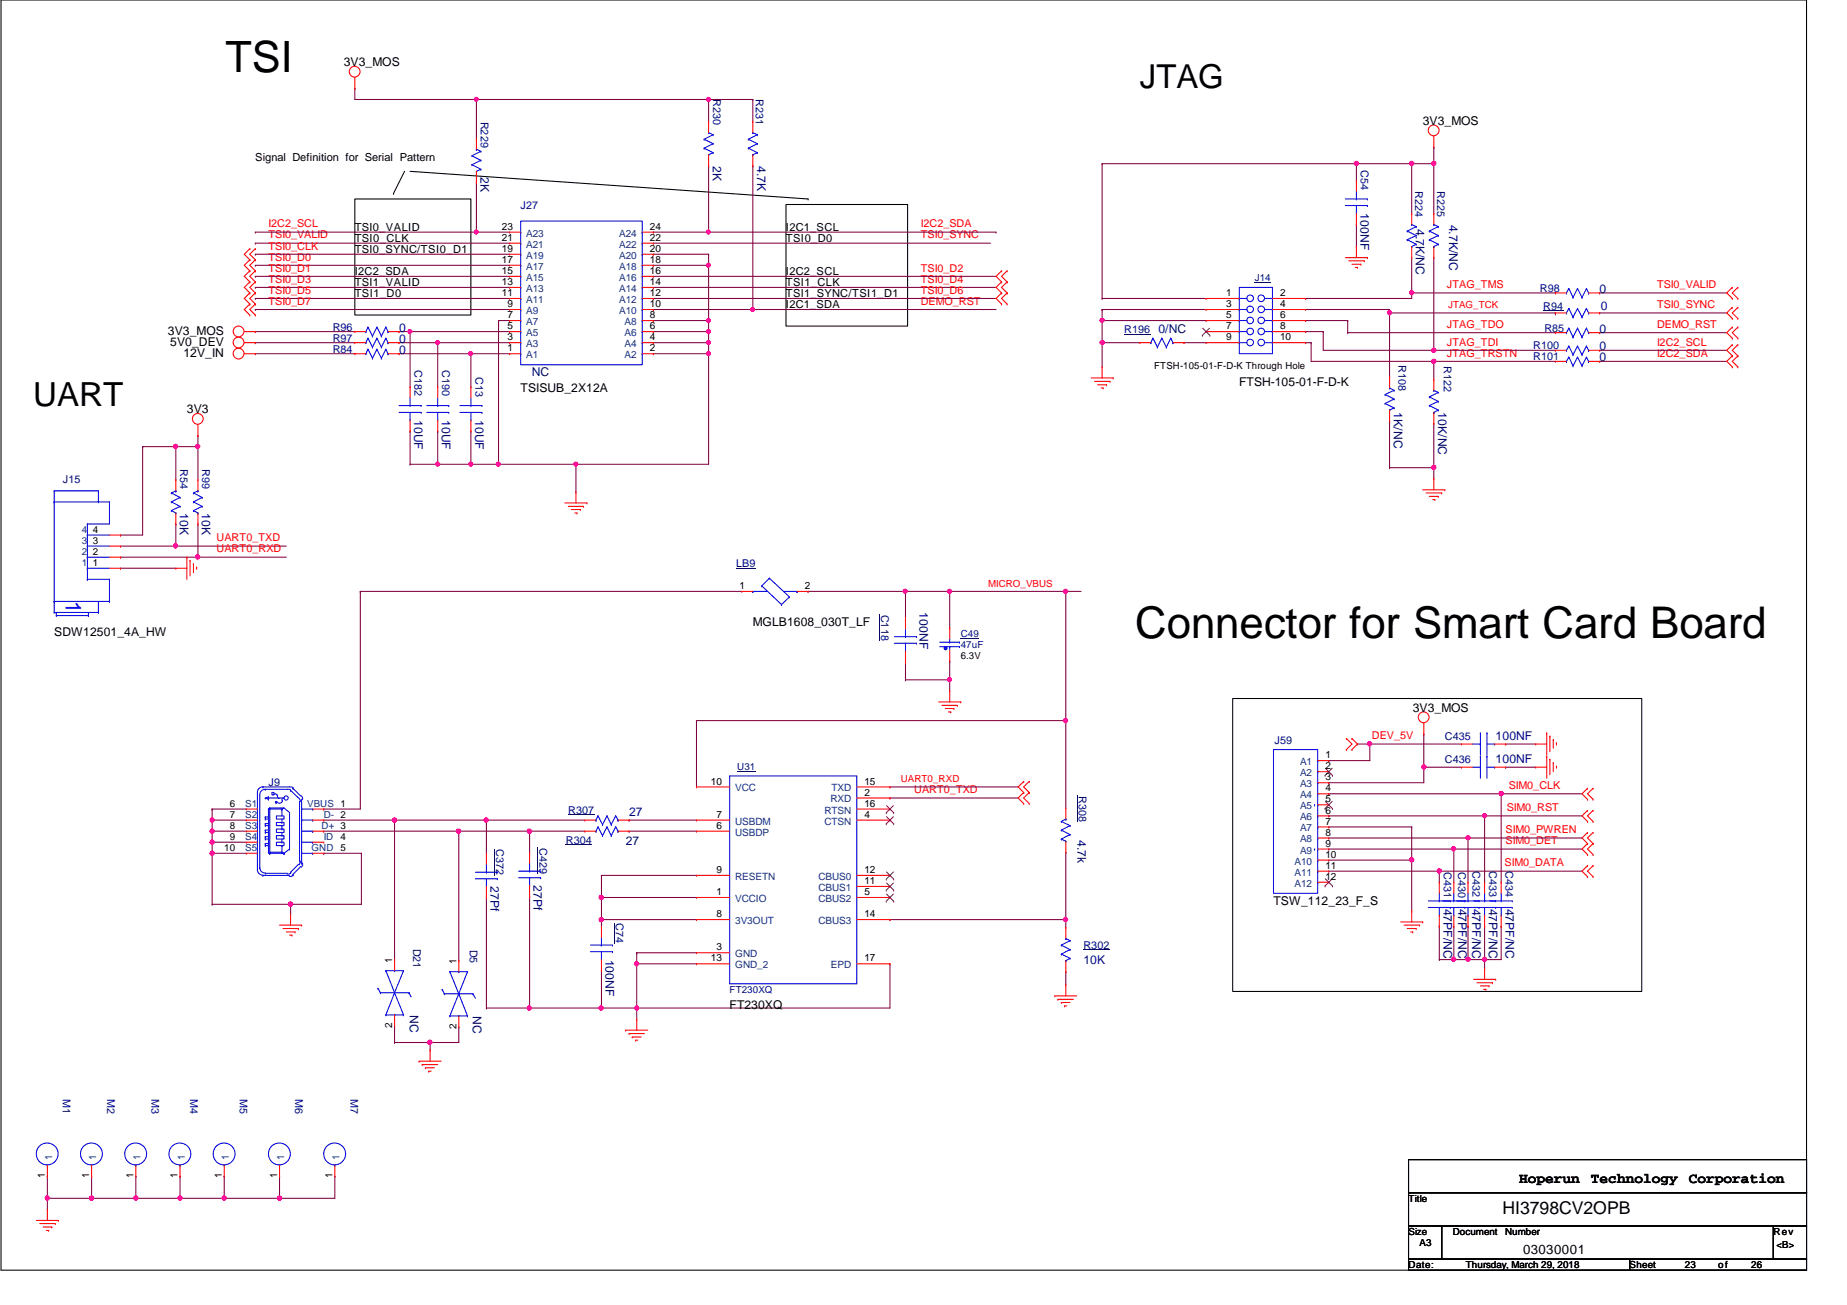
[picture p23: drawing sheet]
<svg xmlns="http://www.w3.org/2000/svg" width="297mm" height="210mm" viewBox="0 0 297 210" stroke-linecap="round" stroke-linejoin="round" font-family="sans-serif">
<defs><g id="words">
<text font-size="7" x="182.6" y="102.7">Connector for Smart Card Board</text>
<text font-size="6.9" x="36.3" y="11.6">TSI</text>
<g font-size="5.3">
<text x="183.3" y="14.2">JTAG</text>
<text x="5.3" y="65.2">UART</text>
</g>
<text font-size="3.5" fill="#00f" x="10.6" y="96.7" transform="rotate(90 10.6 96.7)">1</text>
<text font-size="2.8" x="241.6" y="195.3">HI3798CV2OPB</text>
<g font-size="2.3">
<text x="244.3" y="190.2">Hoperun</text>
<text x="255.9" y="190.2">Technology</text>
<text x="271.6" y="190.2">Corporation</text>
</g>
<text font-size="2.1" x="245" y="201.6">03030001</text>
<g font-size="1.9">
<text x="55.3" y="10.7">3V3_MOS</text>
<text x="228.8" y="20.1">3V3_MOS</text>
<text x="27" y="53.9">3V3_MOS</text>
<text x="27.4" y="55.7">5V0_DEV</text>
<text x="29.5" y="57.4">12V_IN</text>
<text x="83.7" y="63.1">TSISUB_2X12A</text>
<text x="199.3" y="62.1">FTSH-105-01-F-D-K</text>
<text x="30.1" y="66.5">3V3</text>
<text x="121.1" y="100.6">MGLB1608_030T_LF</text>
<text x="8.7" y="102.2">SDW12501_4A_HW</text>
<text x="227.2" y="114.5">3V3_MOS</text>
<text x="204.8" y="145.6">TSW_112_23_F_S</text>
<text x="117.3" y="162.3">FT230XQ</text>
</g>
<g font-size="1.9" fill="#000080">
<text x="77.3" y="28.4" transform="rotate(90 77.3 28.4)">2K</text>
<text x="114.6" y="26.7" transform="rotate(90 114.6 26.7)">2K</text>
<text x="121.7" y="26.7" transform="rotate(90 121.7 26.7)">4.7K</text>
<text x="218.8" y="34.3" transform="rotate(90 218.8 34.3)">100NF</text>
<text x="227.7" y="36.8" transform="rotate(90 227.7 36.8)">4.7K/NC</text>
<text x="233" y="36.1" transform="rotate(90 233 36.1)">4.7K/NC</text>
<text x="257.3" y="47.1">0</text>
<text x="64.2" y="53.3">0</text>
<text x="186.3" y="53.5">0/NC</text>
<text x="257.3" y="53.5">0</text>
<text x="257.4" y="49.8">0</text>
<text x="64.2" y="55.1">0</text>
<text x="64.2" y="56.9">0</text>
<text x="257.3" y="58.1">0</text>
<text x="257.3" y="56.3">0</text>
<text x="85.5" y="60.5">NC</text>
<text x="66.6" y="67.6" transform="rotate(90 66.6 67.6)">10UF</text>
<text x="71.1" y="67.6" transform="rotate(90 71.1 67.6)">10UF</text>
<text x="76.4" y="67.6" transform="rotate(90 76.4 67.6)">10UF</text>
<text x="224.2" y="66.3" transform="rotate(90 224.2 66.3)">1K/NC</text>
<text x="231.3" y="66.3" transform="rotate(90 231.3 66.3)">10K/NC</text>
<text x="28.9" y="82.5" transform="rotate(90 28.9 82.5)">10K</text>
<text x="32.5" y="82.5" transform="rotate(90 32.5 82.5)">10K</text>
<text x="147.9" y="98.5" transform="rotate(90 147.9 98.5)">100NF</text>
<text x="240.5" y="119">100NF</text>
<text x="240.5" y="122.7">100NF</text>
<text x="101.2" y="131.2">27</text>
<text x="100.6" y="135.8">27</text>
<text x="173.3" y="135.1" transform="rotate(90 173.3 135.1)">4.7k</text>
<text x="78.9" y="142.6" transform="rotate(90 78.9 142.6)">27Pf</text>
<text x="85.8" y="142.4" transform="rotate(90 85.8 142.4)">27Pf</text>
<text x="232.2" y="146.1" transform="rotate(90 232.2 146.1)">47PF/NC</text>
<text x="234.5" y="146.1" transform="rotate(90 234.5 146.1)">47PF/NC</text>
<text x="236.8" y="146.1" transform="rotate(90 236.8 146.1)">47PF/NC</text>
<text x="239.4" y="146.1" transform="rotate(90 239.4 146.1)">47PF/NC</text>
<text x="242.1" y="146.1" transform="rotate(90 242.1 146.1)">47PF/NC</text>
<text x="97.4" y="154.3" transform="rotate(90 97.4 154.3)">100NF</text>
<text x="174.2" y="155">10K</text>
<text x="65.9" y="163.2" transform="rotate(90 65.9 163.2)">NC</text>
<text x="76" y="163.4" transform="rotate(90 76 163.4)">NC</text>
</g>
<g font-size="1.8">
<text x="41.1" y="26">Signal Definition for Serial Pattern</text>
<text x="57.1" y="37.2">TSI0_VALID</text>
<text x="57.1" y="40.7">TSI0_SYNC/TSI0_D1</text>
<text x="57.1" y="38.9">TSI0_CLK</text>
<text x="126.4" y="38.9">TSI0_D0</text>
<text x="126.4" y="37.2">I2C1_SCL</text>
<text x="57.1" y="46.1">TSI1_VALID</text>
<text x="57.1" y="47.8">TSI1_D0</text>
<text x="57.1" y="44.3">I2C2_SDA</text>
<text x="126.4" y="47.8">TSI1_SYNC/TSI1_D1</text>
<text x="126.4" y="46.1">TSI1_CLK</text>
<text x="126.4" y="44.3">I2C2_SCL</text>
<text x="126.4" y="49.6">I2C1_SDA</text>
</g>
<g font-size="1.7" fill="#000080">
<text x="114.7" y="16" transform="rotate(90 114.7 16)">R230</text>
<text x="121.6" y="16" transform="rotate(90 121.6 16)">R231</text>
<text x="77.3" y="19.6" transform="rotate(90 77.3 19.6)">R229</text>
<text x="218.9" y="27.4" transform="rotate(90 218.9 27.4)">C54</text>
<text x="83.7" y="33.6">J27</text>
<text x="227.6" y="30.8" transform="rotate(90 227.6 30.8)">R224</text>
<text x="231.1" y="30.8" transform="rotate(90 231.1 30.8)">R225</text>
<text x="247.6" y="46.9">R98</text>
<text x="53.5" y="53.2">R96</text>
<text x="180.8" y="53.5">R196</text>
<text x="248.2" y="49.8">R94</text>
<text x="248.4" y="53.3">R85</text>
<text x="53.5" y="54.9">R97</text>
<text x="53.5" y="56.7">R84</text>
<text x="66.7" y="59.6" transform="rotate(90 66.7 59.6)">C182</text>
<text x="71.1" y="59.6" transform="rotate(90 71.1 59.6)">C190</text>
<text x="224.9" y="58.7" transform="rotate(90 224.9 58.7)">R108</text>
<text x="232.2" y="58.8" transform="rotate(90 232.2 58.8)">R122</text>
<text x="246.6" y="58">R101</text>
<text x="246.6" y="56.2">R100</text>
<text x="76.5" y="60.6" transform="rotate(90 76.5 60.6)">C13</text>
<text x="10.1" y="77.7">J15</text>
<text x="29" y="75.4" transform="rotate(90 29 75.4)">R54</text>
<text x="32.5" y="75.4" transform="rotate(90 32.5 75.4)">R99</text>
<text x="118.4" y="91.2">LB9</text>
<text x="141.7" y="98.8" transform="rotate(90 141.7 98.8)">C118</text>
<text x="205" y="119.7">J59</text>
<text x="232.4" y="119">C435</text>
<text x="232.4" y="122.7">C436</text>
<text x="43.2" y="126.4">J9</text>
<text x="91.4" y="130.9">R307</text>
<text x="173.5" y="128" transform="rotate(90 173.5 128)">R308</text>
<text x="79.8" y="136.6" transform="rotate(90 79.8 136.6)">C372</text>
<text x="86.7" y="136.4" transform="rotate(90 86.7 136.4)">C429</text>
<text x="91" y="135.7">R304</text>
<text x="232.2" y="140.3" transform="rotate(90 232.2 140.3)">C431</text>
<text x="234.5" y="140.3" transform="rotate(90 234.5 140.3)">C430</text>
<text x="236.8" y="140.1" transform="rotate(90 236.8 140.1)">C432</text>
<text x="239.5" y="140.1" transform="rotate(90 239.5 140.1)">C433</text>
<text x="242.1" y="140.1" transform="rotate(90 242.1 140.1)">C434</text>
<text x="99" y="148.5" transform="rotate(90 99 148.5)">C74</text>
<text x="66.5" y="152.6" transform="rotate(90 66.5 152.6)">D21</text>
<text x="75.6" y="152.7" transform="rotate(90 75.6 152.7)">D5</text>
<text x="174.2" y="152.6">R302</text>
<text x="10.1" y="176.7" transform="rotate(90 10.1 176.7)">M1</text>
<text x="17.2" y="176.7" transform="rotate(90 17.2 176.7)">M2</text>
<text x="24.3" y="176.7" transform="rotate(90 24.3 176.7)">M3</text>
<text x="30.6" y="176.7" transform="rotate(90 30.6 176.7)">M4</text>
<text x="38.6" y="176.7" transform="rotate(90 38.6 176.7)">M5</text>
<text x="47.5" y="176.7" transform="rotate(90 47.5 176.7)">M6</text>
<text x="56.3" y="176.7" transform="rotate(90 56.3 176.7)">M7</text>
</g>
<g font-size="1.7" fill="#f00">
<text x="43.2" y="38.4">TSI0_VALID</text>
<text x="43.2" y="41.9">TSI0_D0</text>
<text x="43.2" y="40.1">TSI0_CLK</text>
<text x="43.2" y="36.6">I2C2_SCL</text>
<text x="148.1" y="38.4">TSI0_SYNC</text>
<text x="148.1" y="36.6">I2C2_SDA</text>
<text x="43.2" y="45.5">TSI0_D3</text>
<text x="43.2" y="47.2">TSI0_D5</text>
<text x="43.2" y="43.7">TSI0_D1</text>
<text x="148.1" y="45.5">TSI0_D4</text>
<text x="148.1" y="43.7">TSI0_D2</text>
<text x="148.1" y="47.2">TSI0_D6</text>
<text x="232.7" y="46.4">JTAG_TMS</text>
<text x="266.5" y="46.4">TSI0_VALID</text>
<text x="43.2" y="49">TSI0_D7</text>
<text x="148.1" y="49">DEMO_RST</text>
<text x="232.7" y="52.7">JTAG_TDO</text>
<text x="266.5" y="52.7">DEMO_RST</text>
<text x="266.5" y="49.6">TSI0_SYNC</text>
<text x="232.7" y="57.4">JTAG_TRSTN</text>
<text x="232.7" y="55.6">JTAG_TDI</text>
<text x="266.5" y="57.4">I2C2_SDA</text>
<text x="266.5" y="55.6">I2C2_SCL</text>
<text x="34.8" y="87.1">UART0_TXD</text>
<text x="34.8" y="88.9">UART0_RXD</text>
<text x="220.6" y="118.9">DEV_5V</text>
<text x="147" y="127.6">UART0_TXD</text>
<text x="242.3" y="130.5">SIM0_RST</text>
<text x="242.7" y="126.9">SIM0_CLK</text>
<text x="242.1" y="135.8">SIM0_DET</text>
<text x="242.1" y="134">SIM0_PWREN</text>
<text x="242" y="139.4">SIM0_DATA</text>
</g>
<g font-size="1.6">
<text x="80.7" y="40.5">19</text>
<text x="80.7" y="38.7">21</text>
<text x="80.7" y="37">23</text>
<text x="104.5" y="40.5">20</text>
<text x="104.5" y="38.7">22</text>
<text x="104.5" y="37">24</text>
<text x="80.7" y="47.6">11</text>
<text x="80.7" y="45.8">13</text>
<text x="80.7" y="44.1">15</text>
<text x="80.7" y="42.3">17</text>
<text x="104.5" y="47.6">12</text>
<text x="104.5" y="45.8">14</text>
<text x="104.5" y="44.1">16</text>
<text x="104.5" y="42.3">18</text>
<text x="197.2" y="47.6">1</text>
<text x="205.9" y="47.6">2</text>
<text x="81.6" y="53">5</text>
<text x="81.6" y="51.2">7</text>
<text x="81.6" y="49.4">9</text>
<text x="104.5" y="53">6</text>
<text x="104.5" y="51.2">8</text>
<text x="104.5" y="49.4">10</text>
<text x="197.2" y="49.4">3</text>
<text x="197.2" y="51.2">5</text>
<text x="197.2" y="53">7</text>
<text x="205.9" y="49.4">4</text>
<text x="205.9" y="51.2">6</text>
<text x="205.9" y="53">8</text>
<text x="81.6" y="56.5">1</text>
<text x="81.6" y="54.7">3</text>
<text x="104.5" y="56.5">2</text>
<text x="104.5" y="54.7">4</text>
<text x="185.6" y="59.4">FTSH-105-01-F-D-K Through Hole</text>
<text x="197.2" y="54.7">9</text>
<text x="205.9" y="54.7">10</text>
<text x="14.9" y="89.3">2</text>
<text x="14.9" y="87.5">3</text>
<text x="14.9" y="85.7">4</text>
<text x="14.9" y="91.1">1</text>
<text x="119" y="94.7">1</text>
<text x="129.4" y="94.7">2</text>
<text x="154.5" y="106">6.3V</text>
<text x="213.1" y="122">1</text>
<text x="213.1" y="123.7">2</text>
<text x="213.1" y="125.5">3</text>
<text x="37" y="129.8">6</text>
<text x="37" y="131.6">7</text>
<text x="114.3" y="126.2">10</text>
<text x="115.2" y="131.5">7</text>
<text x="139" y="128">2</text>
<text x="139" y="131.5">4</text>
<text x="139" y="126.2">15</text>
<text x="139" y="129.8">16</text>
<text x="213.1" y="127.3">4</text>
<text x="213.1" y="129.1">5</text>
<text x="213.1" y="130.9">6</text>
<text x="36.1" y="136.9">10</text>
<text x="37" y="133.3">8</text>
<text x="37" y="135.1">9</text>
<text x="54.7" y="135.1">4</text>
<text x="54.7" y="136.9">5</text>
<text x="115.2" y="133.3">6</text>
<text x="213.1" y="132.6">7</text>
<text x="213.1" y="134.4">8</text>
<text x="213.1" y="136.2">9</text>
<text x="213.1" y="138">10</text>
<text x="115.2" y="144">1</text>
<text x="115.2" y="140.4">9</text>
<text x="139" y="144">5</text>
<text x="139" y="142.2">11</text>
<text x="139" y="140.4">12</text>
<text x="213.1" y="139.7">11</text>
<text x="213.1" y="141.5">12</text>
<text x="115.2" y="147.5">8</text>
<text x="139" y="147.5">14</text>
<text x="63.1" y="154.9" transform="rotate(-90 63.1 154.9)">1</text>
<text x="73.4" y="155.1" transform="rotate(-90 73.4 155.1)">1</text>
<text x="114.3" y="154.6">13</text>
<text x="115.2" y="152.9">3</text>
<text x="139" y="154.6">17</text>
<text x="63.1" y="165.4" transform="rotate(-90 63.1 165.4)">2</text>
<text x="73.4" y="165.5" transform="rotate(-90 73.4 165.5)">2</text>
<text x="7.2" y="189.5" transform="rotate(-90 7.2 189.5)">1</text>
<text x="14.3" y="189.5" transform="rotate(-90 14.3 189.5)">1</text>
<text x="21.5" y="189.5" transform="rotate(-90 21.5 189.5)">1</text>
<text x="28.6" y="189.5" transform="rotate(-90 28.6 189.5)">1</text>
<text x="35.7" y="189.5" transform="rotate(-90 35.7 189.5)">1</text>
<text x="44.6" y="189.5" transform="rotate(-90 44.6 189.5)">1</text>
<text x="53.5" y="189.5" transform="rotate(-90 53.5 189.5)">1</text>
<text x="226.5" y="193.3">Title</text>
<text x="226.5" y="198.6">Size</text>
<text x="226.5" y="204">Date:</text>
<text x="228.3" y="200.4">A3</text>
<text x="233.6" y="198.6">Document</text>
<text x="235.8" y="204">Thursday, March 29, 2018</text>
<text x="242.1" y="198.6">Number</text>
<text x="262.1" y="204">Sheet</text>
<text x="271" y="204">23</text>
<text x="276.3" y="204">o f</text>
<text x="281.6" y="204">26</text>
<text x="285.2" y="198.6">Rev</text>
<text x="285.7" y="200.7">&lt;B&gt;</text>
</g>
<g font-size="1.6" fill="#004080">
<text x="84.6" y="41.6">A19</text>
<text x="84.6" y="39.8">A21</text>
<text x="84.6" y="38.1">A23</text>
<text x="99.6" y="41.6">A20</text>
<text x="99.6" y="39.8">A22</text>
<text x="99.6" y="38.1">A24</text>
<text x="84.6" y="46.9">A13</text>
<text x="84.6" y="45.2">A15</text>
<text x="84.6" y="43.4">A17</text>
<text x="99.6" y="46.9">A14</text>
<text x="99.6" y="45.2">A16</text>
<text x="99.6" y="43.4">A18</text>
<text x="84.6" y="52.3">A7</text>
<text x="84.6" y="50.5">A9</text>
<text x="84.6" y="48.7">A11</text>
<text x="99.6" y="50.5">A10</text>
<text x="99.6" y="48.7">A12</text>
<text x="100.5" y="52.3">A8</text>
<text x="84.6" y="57.6">A1</text>
<text x="84.6" y="55.8">A3</text>
<text x="84.6" y="54.1">A5</text>
<text x="100.5" y="57.6">A2</text>
<text x="100.5" y="55.8">A4</text>
<text x="100.5" y="54.1">A6</text>
<text x="13.2" y="89.3">2</text>
<text x="13.2" y="87.5">3</text>
<text x="13.2" y="85.7">4</text>
<text x="13.2" y="91.1">1</text>
<text x="209.1" y="123.1">A1</text>
<text x="209.1" y="124.8">A2</text>
<text x="39.5" y="129.8">S1</text>
<text x="39.5" y="131.6">S2</text>
<text x="49.4" y="129.8">VBUS 1</text>
<text x="52.1" y="131.6">D- 2</text>
<text x="118.2" y="127.3">VCC</text>
<text x="132.6" y="130.9">RTSN</text>
<text x="133.6" y="129.1">RXD</text>
<text x="133.7" y="127.3">TXD</text>
<text x="209.1" y="126.6">A3</text>
<text x="209.1" y="128.4">A4</text>
<text x="209.1" y="130.2">A5</text>
<text x="209.1" y="132">A6</text>
<text x="39.5" y="133.3">S3</text>
<text x="39.5" y="135.1">S4</text>
<text x="39.5" y="136.9">S5</text>
<text x="50.1" y="136.9">GND</text>
<text x="51.7" y="133.3">D+ 3</text>
<text x="52.1" y="135.1">ID</text>
<text x="118.2" y="134.4">USBDP</text>
<text x="118.2" y="132.6">USBDM</text>
<text x="132.6" y="132.6">CTSN</text>
<text x="209.1" y="133.7">A7</text>
<text x="209.1" y="135.5">A8</text>
<text x="209.1" y="137.3">A9</text>
<text x="118.2" y="141.5">RESETN</text>
<text x="131.6" y="143.3">CBUS1</text>
<text x="131.6" y="141.5">CBUS0</text>
<text x="208.2" y="139.1">A10</text>
<text x="208.2" y="140.8">A11</text>
<text x="208.2" y="142.6">A12</text>
<text x="118.2" y="145.1">VCCIO</text>
<text x="118.2" y="148.6">3V3OUT</text>
<text x="131.6" y="145.1">CBUS2</text>
<text x="131.6" y="148.6">CBUS3</text>
<text x="118.2" y="154">GND</text>
<text x="118.2" y="155.7">GND_2</text>
<text x="133.6" y="155.7">EPD</text>
<text x="8.4" y="186.5" transform="rotate(-90 8.4 186.5)">1</text>
<text x="15.5" y="186.5" transform="rotate(-90 15.5 186.5)">1</text>
<text x="22.6" y="186.5" transform="rotate(-90 22.6 186.5)">1</text>
<text x="29.7" y="186.5" transform="rotate(-90 29.7 186.5)">1</text>
<text x="36.8" y="186.5" transform="rotate(-90 36.8 186.5)">1</text>
<text x="45.7" y="186.5" transform="rotate(-90 45.7 186.5)">1</text>
<text x="54.6" y="186.5" transform="rotate(-90 54.6 186.5)">1</text>
</g>
<g font-size="1.6" fill="#000080">
<text x="201.8" y="45.2">J14</text>
<text x="154.5" y="102.4">C49</text>
<text x="154.5" y="104.2">47uF</text>
<text x="118.6" y="123.8">U31</text>
<text x="117.3" y="159.7">FT230XQ</text>
</g>
<g font-size="1.6" fill="#f00">
<text x="232.9" y="49.6">JTAG_TCK</text>
<text x="158.9" y="94.4">MICRO_VBUS</text>
<text x="144.9" y="125.8">UART0_RXD</text>
</g>
</g></defs>
<path d="M.2 0h290.3v204.3h-290.3zM57.1 32h18.6v18.7h-18.6zM63.3 31.1h.1M65.1 27.6l-1.8 3.5M66 27.6l64 4.4M126.4 32.9h19.6v19.6h-19.6zM130 32h.1M198.2 112.4h65.8v47.1h-65.8z" fill="none" stroke="#000" stroke-width=".17"/>
<g fill="none" stroke="#800040" stroke-width=".17">
<path d="M121.1 26.7h.1M121.1 26.7v23.1M41.1 46.2h.1M41.1 48h.1M41.1 46.2h40.9M41.1 48h40.9M66 53.3h.1M66 53.3v8.9M70.4 55.1h.1M70.4 55.1v7.1M75.7 56.9h.1M75.7 56.9v5.3"/>
<path d="M105.1 46.2h.1M105.1 44.4h.1M105.1 46.2h55.1M105.1 44.4h55.1M121.1 49.8h.1M121.1 49.8h39.1M7.6 192.7h.1M7.6 192.7h7.1"/>
</g>
<circle cx="121" cy="49.8" r=".32" fill="#f0f"/>
<circle cx="121" cy="49.8" r=".32" fill="none" stroke="#f0f" stroke-width=".17"/>
<g fill="none" stroke="#800040" stroke-width=".17">
<path d="M41.1 39.1h.1M41.1 39.1h40.9M41.1 42.7h.1M41.1 40.9h.1M41.1 44.4h.1M41.1 49.8h.1M41.1 49.8h40.9M41.1 42.7h40.9M41.1 40.9h40.9M41.1 44.4h40.9M80.2 51.6h.1M80.2 51.6v23.1"/>
<path d="M105.1 49.8h.1M105.1 48h.1M105.1 49.8h16M105.1 48h55.1M257.3 53.5h.1M257.3 47.1h.1M257.3 53.5h20.4M257.3 47.1h20.4M80.2 74.7h.1M80.2 74.7h12.4M92.6 74.7h.1M92.6 74.7v4.4"/>
</g>
<circle cx="80.2" cy="74.6" r=".32" fill="#f0f"/>
<circle cx="80.2" cy="74.6" r=".32" fill="none" stroke="#f0f" stroke-width=".17"/>
<path d="M80.2 51.6h.1M80.2 51.6h1.8M92.6 74.7h.1M92.6 74.7h21.4" fill="none" stroke="#800040" stroke-width=".17"/>
<circle cx="92.6" cy="74.6" r=".32" fill="#f0f"/>
<circle cx="92.6" cy="74.6" r=".32" fill="none" stroke="#f0f" stroke-width=".17"/>
<path d="M114 56.9h.1M114 55.1h.1M114 53.3h.1M114 51.6h.1M114 51.6v23.1" fill="none" stroke="#800040" stroke-width=".17"/>
<circle cx="113.9" cy="53.3" r=".32" fill="#f0f"/>
<circle cx="113.9" cy="53.3" r=".32" fill="none" stroke="#f0f" stroke-width=".17"/>
<circle cx="113.9" cy="51.5" r=".32" fill="#f0f"/>
<circle cx="113.9" cy="51.5" r=".32" fill="none" stroke="#f0f" stroke-width=".17"/>
<path d="M105.1 42.7h.1M105.1 42.7h8.9M114 42.7h.1M114 42.7v8.9" fill="none" stroke="#800040" stroke-width=".17"/>
<circle cx="113.9" cy="42.6" r=".32" fill="#f0f"/>
<circle cx="113.9" cy="42.6" r=".32" fill="none" stroke="#f0f" stroke-width=".17"/>
<path d="M66 69.3h.1M66 74.7h.1M66 69.3v5.4M66 74.7h9.7M70.4 74.7h.1" fill="none" stroke="#800040" stroke-width=".17"/>
<circle cx="75.7" cy="74.6" r=".32" fill="#f0f"/>
<circle cx="75.7" cy="74.6" r=".32" fill="none" stroke="#f0f" stroke-width=".17"/>
<circle cx="70.4" cy="74.6" r=".32" fill="#f0f"/>
<circle cx="70.4" cy="74.6" r=".32" fill="none" stroke="#f0f" stroke-width=".17"/>
<path d="M105.1 56.9h.1M105.1 56.9h8.9M70.4 69.3h.1M70.4 69.3v5.4M75.7 74.7h.1M75.7 69.3h.1M75.7 74.7h4.5M75.7 69.3v5.4" fill="none" stroke="#800040" stroke-width=".17"/>
<circle cx="113.9" cy="56.9" r=".32" fill="#f0f"/>
<circle cx="113.9" cy="56.9" r=".32" fill="none" stroke="#f0f" stroke-width=".17"/>
<path d="M105.1 55.1h.1M105.1 55.1h8.9" fill="none" stroke="#800040" stroke-width=".17"/>
<circle cx="113.9" cy="55.1" r=".32" fill="#f0f"/>
<circle cx="113.9" cy="55.1" r=".32" fill="none" stroke="#f0f" stroke-width=".17"/>
<g fill="none" stroke="#800040" stroke-width=".17">
<path d="M105.1 53.3h.1M105.1 51.6h.1M105.1 40.9h.1M105.1 53.3h8.9M105.1 51.6h8.9M105.1 40.9h8.9M114 40.9h.1M114 40.9v1.8M223.5 67.7h.1M223.5 75.2h.1M223.5 67.7v7.5M223.5 75.2h7.1"/>
<path d="M230.6 75.2h.1M230.6 68.1h.1M230.6 68.1v8.9M19.4 91.4h.1M19.4 91.4h8.9"/>
</g>
<circle cx="230.6" cy="75.2" r=".34" fill="#f0f"/>
<circle cx="230.6" cy="75.2" r=".34" fill="none" stroke="#f0f" stroke-width=".17"/>
<path d="M218.1 36.1h.1M218.1 36.1v3.6M145.6 109.3h.1M145.6 109.3h7.1M152.7 109.3h.1M152.7 109.3v1.8" fill="none" stroke="#800040" stroke-width=".17"/>
<circle cx="152.7" cy="109.3" r=".33" fill="#f0f"/>
<circle cx="152.7" cy="109.3" r=".33" fill="none" stroke="#f0f" stroke-width=".17"/>
<path d="M34.1 137.2h.1M34.1 137.2h5.5M52.1 137.2h.1M52.1 137.2h6" fill="none" stroke="#800040" stroke-width=".17"/>
<circle cx="34.1" cy="137.2" r=".34" fill="#f0f"/>
<circle cx="34.1" cy="137.2" r=".34" fill="none" stroke="#f0f" stroke-width=".17"/>
<path d="M34.1 137.2h.1M34.1 137.2v8.3M34.1 145.5h.1M34.1 145.5h12.6" fill="none" stroke="#800040" stroke-width=".17"/>
<circle cx="46.7" cy="145.4" r=".34" fill="#f0f"/>
<circle cx="46.7" cy="145.4" r=".34" fill="none" stroke="#f0f" stroke-width=".17"/>
<path d="M34.1 133.7h.1M34.1 133.7h5.5" fill="none" stroke="#800040" stroke-width=".17"/>
<circle cx="34.1" cy="133.7" r=".34" fill="#f0f"/>
<circle cx="34.1" cy="133.7" r=".34" fill="none" stroke="#f0f" stroke-width=".17"/>
<path d="M34.1 133.7h.1M34.1 135.5h.1M34.1 133.7v1.8M34.1 135.5h5.5" fill="none" stroke="#800040" stroke-width=".17"/>
<circle cx="34.1" cy="135.5" r=".34" fill="#f0f"/>
<circle cx="34.1" cy="135.5" r=".34" fill="none" stroke="#f0f" stroke-width=".17"/>
<path d="M34.1 130.1h.1M34.1 131.9h.1M34.1 130.1h5.5M34.1 130.1v1.8M34.1 131.9h5.5" fill="none" stroke="#800040" stroke-width=".17"/>
<circle cx="34.1" cy="131.9" r=".34" fill="#f0f"/>
<circle cx="34.1" cy="131.9" r=".34" fill="none" stroke="#f0f" stroke-width=".17"/>
<g fill="none" stroke="#800040" stroke-width=".17">
<path d="M34.1 131.9h.1M34.1 135.5h.1M34.1 131.9v1.8M34.1 135.5v1.7M46.7 145.5h.1M46.7 145.5v1.5M63.5 167.7h.1M63.5 165h.1M63.5 167.7h5.7M63.5 165v2.7M69.2 167.7h.1M69.2 167.7v1.2"/>
<path d="M73.8 165.2h.1M73.8 165.2v2.5M7.6 192.7h.1M7.6 192.7v1.8"/>
</g>
<circle cx="7.6" cy="192.7" r=".34" fill="#f0f"/>
<circle cx="7.6" cy="192.7" r=".34" fill="none" stroke="#f0f" stroke-width=".17"/>
<path d="M14.7 192.7h.1M14.7 192.7h7.1" fill="none" stroke="#800040" stroke-width=".17"/>
<circle cx="21.8" cy="192.7" r=".34" fill="#f0f"/>
<circle cx="21.8" cy="192.7" r=".34" fill="none" stroke="#f0f" stroke-width=".17"/>
<circle cx="14.7" cy="192.7" r=".34" fill="#f0f"/>
<circle cx="14.7" cy="192.7" r=".34" fill="none" stroke="#f0f" stroke-width=".17"/>
<path d="M21.8 192.7h.1M21.8 192.7h7.2" fill="none" stroke="#800040" stroke-width=".17"/>
<circle cx="28.9" cy="192.7" r=".34" fill="#f0f"/>
<circle cx="28.9" cy="192.7" r=".34" fill="none" stroke="#f0f" stroke-width=".17"/>
<path d="M29 192.7h.1M29 192.7h16M36.1 192.7h.1" fill="none" stroke="#800040" stroke-width=".17"/>
<circle cx="45" cy="192.7" r=".34" fill="#f0f"/>
<circle cx="45" cy="192.7" r=".34" fill="none" stroke="#f0f" stroke-width=".17"/>
<circle cx="36.1" cy="192.7" r=".34" fill="#f0f"/>
<circle cx="36.1" cy="192.7" r=".34" fill="none" stroke="#f0f" stroke-width=".17"/>
<g fill="none" stroke="#800040" stroke-width=".17">
<path d="M19.4 87.8h.1M19.4 87.8h26.7M28.3 87.8h.1M7.6 189.2h.1M7.6 189.2v3.5M14.7 189.2h.1M14.7 189.2v3.5M21.8 189.2h.1M21.8 189.2v3.5M29 189.2h.1M29 189.2v3.5M36.1 189.2h.1"/>
<path d="M36.1 189.2v3.5M45 192.7h.1M45 189.2h.1M45 189.2v3.5M53.8 189.2h.1M53.8 189.2v3.5h-8.8"/>
</g>
<circle cx="28.2" cy="87.8" r=".34" fill="#f0f"/>
<circle cx="28.2" cy="87.8" r=".34" fill="none" stroke="#f0f" stroke-width=".17"/>
<path d="M19.4 89.6h.1M19.4 89.6h26.7M28.3 84.3h.1M28.3 84.3v3.5M31.8 89.6h.1" fill="none" stroke="#800040" stroke-width=".17"/>
<circle cx="31.8" cy="89.6" r=".34" fill="#f0f"/>
<circle cx="31.8" cy="89.6" r=".34" fill="none" stroke="#f0f" stroke-width=".17"/>
<g fill="none" stroke="#800040" stroke-width=".17">
<path d="M41.1 55.1h.1M41.1 55.1h16M64.2 53.3h.1M64.2 53.3h17.8M66 53.3h.1M210 48h.1M210 48h17M216.7 53.5h.1M216.7 53.5h33.4M31.8 84.3h.1M31.8 84.3v5.3M145.6 94.8h.1"/>
<path d="M145.6 94.8v.3"/>
</g>
<circle cx="65.9" cy="53.3" r=".32" fill="#f0f"/>
<circle cx="65.9" cy="53.3" r=".32" fill="none" stroke="#f0f" stroke-width=".17"/>
<path d="M64.2 55.1h.1M64.2 55.1h17.8M70.4 55.1h.1" fill="none" stroke="#800040" stroke-width=".17"/>
<circle cx="70.4" cy="55.1" r=".32" fill="#f0f"/>
<circle cx="70.4" cy="55.1" r=".32" fill="none" stroke="#f0f" stroke-width=".17"/>
<path d="M64.2 56.9h.1M64.2 56.9h11.5" fill="none" stroke="#800040" stroke-width=".17"/>
<circle cx="75.7" cy="56.9" r=".32" fill="#f0f"/>
<circle cx="75.7" cy="56.9" r=".32" fill="none" stroke="#f0f" stroke-width=".17"/>
<path d="M105.1 39.1h.1M105.1 39.1h54.2M75.7 56.9h.1M75.7 56.9h6.3M210.9 58.1h19.7M230.6 58.1h.1M257.3 50.3h.1M257.3 50.3h20.4" fill="none" stroke="#800040" stroke-width=".17"/>
<circle cx="230.6" cy="58.1" r=".34" fill="#f0f"/>
<circle cx="230.6" cy="58.1" r=".34" fill="none" stroke="#f0f" stroke-width=".17"/>
<path d="M230.6 58.1h.1M230.6 58.1h19.5M230.6 58.1v2.9M52.1 133.7h.1M52.1 133.7h21.7" fill="none" stroke="#800040" stroke-width=".17"/>
<circle cx="73.7" cy="133.7" r=".34" fill="#f0f"/>
<circle cx="73.7" cy="133.7" r=".34" fill="none" stroke="#f0f" stroke-width=".17"/>
<path d="M57.1 16h19.5M76.6 16h.1" fill="none" stroke="#800040" stroke-width=".17"/>
<circle cx="76.6" cy="16" r=".32" fill="#f0f"/>
<circle cx="76.6" cy="16" r=".32" fill="none" stroke="#f0f" stroke-width=".17"/>
<path d="M76.6 16h.1M76.6 16h37.4" fill="none" stroke="#800040" stroke-width=".17"/>
<circle cx="113.9" cy="16" r=".32" fill="#f0f"/>
<circle cx="113.9" cy="16" r=".32" fill="none" stroke="#f0f" stroke-width=".17"/>
<path d="M76.6 16h.1M76.6 16v6.2M114 16h.1M114 16h7.1M114 16v3.6M121.1 16h.1M121.1 16v3.6M218.1 26.3h8.9M227 26.3h.1M227 26.3v8" fill="none" stroke="#800040" stroke-width=".17"/>
<circle cx="218.1" cy="26.3" r=".34" fill="#f0f"/>
<circle cx="218.1" cy="26.3" r=".34" fill="none" stroke="#f0f" stroke-width=".17"/>
<circle cx="227" cy="26.3" r=".34" fill="#f0f"/>
<circle cx="227" cy="26.3" r=".34" fill="none" stroke="#f0f" stroke-width=".17"/>
<path d="M218.1 26.3h.1M218.1 26.3v2.7M227 26.3h.1M227 26.3h3.6M230.6 26.3h.1M230.6 23.7h.1M230.6 23.7v10.6" fill="none" stroke="#800040" stroke-width=".17"/>
<circle cx="230.6" cy="26.3" r=".34" fill="#f0f"/>
<circle cx="230.6" cy="26.3" r=".34" fill="none" stroke="#f0f" stroke-width=".17"/>
<path d="M41.1 53.3h.1M41.1 53.3h16M22.9 71.8h.1M22.9 71.8v14.3h-3.5M22.9 71.8h5.4M19.4 86.1h.1" fill="none" stroke="#800040" stroke-width=".17"/>
<circle cx="28.2" cy="71.8" r=".34" fill="#f0f"/>
<circle cx="28.2" cy="71.8" r=".34" fill="none" stroke="#f0f" stroke-width=".17"/>
<path d="M28.3 71.8h.1M28.3 71.8h3.5" fill="none" stroke="#800040" stroke-width=".17"/>
<circle cx="31.8" cy="71.8" r=".34" fill="#f0f"/>
<circle cx="31.8" cy="71.8" r=".34" fill="none" stroke="#f0f" stroke-width=".17"/>
<path d="M105.1 37.3h.1M105.1 37.3h55.1M114 26.7h.1M114 26.7v10.6M160.2 37.3h.1M257.3 58.1h.1M257.3 58.1h20.4M28.3 71.8h.1M28.3 71.8v5.4M31.8 71.8h.1M31.8 71.8v5.4" fill="none" stroke="#800040" stroke-width=".17"/>
<circle cx="113.9" cy="37.3" r=".32" fill="#f0f"/>
<circle cx="113.9" cy="37.3" r=".32" fill="none" stroke="#f0f" stroke-width=".17"/>
<path d="M41.1 37.3h.1M41.1 37.3h35.5" fill="none" stroke="#800040" stroke-width=".17"/>
<circle cx="76.6" cy="37.3" r=".32" fill="#f0f"/>
<circle cx="76.6" cy="37.3" r=".32" fill="none" stroke="#f0f" stroke-width=".17"/>
<g fill="none" stroke="#800040" stroke-width=".17">
<path d="M57.1 14.2h.1M57.1 14.2v1.8M76.6 37.3h.1M76.6 29.3h.1M76.6 37.3h5.4M76.6 29.3v8M41.1 56.9h.1M41.1 56.9h16M257.3 56.3h.1M257.3 56.3h20.4M31.8 70.1h.1M31.8 70.1v1.7"/>
<path d="M69.2 167.7h.1M69.2 167.7h4.6"/>
</g>
<circle cx="69.1" cy="167.6" r=".34" fill="#f0f"/>
<circle cx="69.1" cy="167.6" r=".34" fill="none" stroke="#f0f" stroke-width=".17"/>
<path d="M177.2 49.8h.1M177.2 51.6h.1M177.2 49.8h16.8M177.2 49.8v5.3M177.2 51.6h16.8" fill="none" stroke="#800040" stroke-width=".17"/>
<circle cx="177.3" cy="55.1" r=".33" fill="#f0f"/>
<circle cx="177.3" cy="55.1" r=".33" fill="none" stroke="#f0f" stroke-width=".17"/>
<circle cx="177.3" cy="51.5" r=".33" fill="#f0f"/>
<circle cx="177.3" cy="51.5" r=".33" fill="none" stroke="#f0f" stroke-width=".17"/>
<g fill="none" stroke="#800040" stroke-width=".17">
<path d="M177.2 26.3h.1M177.2 26.3v21.7M177.2 26.3h40.9M218.1 26.3h.1M177.2 55.1h.1M177.2 48h.1M177.2 55.1h6.1M177.2 55.1v3.9M177.2 48h16.8M190.4 55.1h.1M190.4 55.1h3.6M210 51.6h.1"/>
<path d="M210 53.3h.1M210 55.1h.1M210 55.1h.9M210 49.8h13.5M210 51.6h6.7M210 53.3h2.8M210.9 55.1h.1M210.9 55.1v3M212.8 53.3h.1M212.8 53.3v3h17.8M216.7 51.6h.1M216.7 51.6v1.9"/>
<path d="M223.5 49.8h.1M227 47.1h.1M227 41.4v5.7M227 47.1h23.1M230.6 56.3h.1M250.1 50.5h.1M250.1 47.1h.1M250.1 50.3v.2"/>
</g>
<circle cx="227" cy="47.1" r=".33" fill="#f0f"/>
<circle cx="227" cy="47.1" r=".33" fill="none" stroke="#f0f" stroke-width=".17"/>
<path d="M230.6 56.3h.1M230.6 41.4v14.9" fill="none" stroke="#800040" stroke-width=".17"/>
<circle cx="230.6" cy="56.3" r=".34" fill="#f0f"/>
<circle cx="230.6" cy="56.3" r=".34" fill="none" stroke="#f0f" stroke-width=".17"/>
<g fill="none" stroke="#800040" stroke-width=".17">
<path d="M223.5 50.3h.1M223.5 49.8v.5M223.5 50.3h26.6M230.6 56.3h19.5M250.1 56.3h.1M250.1 50.3h.1M52.1 131.9h.1M52.1 131.9h11.4M58.1 137.2h.1M58.1 137.2v8.3h-11.4M101.2 131.9h.1M101.2 133.7h.1"/>
<path d="M101.2 131.9h10.8M101.2 133.7h10.8M143.1 128.4h.1M143.1 128.4h20.6M46.7 145.5h.1M96.7 140.8h.1M96.7 144.4h.1M96.7 140.8h15.3M96.7 140.8v3.6M96.7 144.4h15.3"/>
</g>
<circle cx="96.7" cy="144.4" r=".34" fill="#f0f"/>
<circle cx="96.7" cy="144.4" r=".34" fill="none" stroke="#f0f" stroke-width=".17"/>
<path d="M96.7 144.4h.1M96.7 147.9h.1M96.7 144.4v3.5M96.7 147.9h15.3" fill="none" stroke="#800040" stroke-width=".17"/>
<circle cx="96.7" cy="147.9" r=".34" fill="#f0f"/>
<circle cx="96.7" cy="147.9" r=".34" fill="none" stroke="#f0f" stroke-width=".17"/>
<path d="M85.2 144.2h.1M85.2 144.2v17.9M96.7 147.9h.1M96.7 147.9v1.1M102.4 153.2h.1M102.4 153.2h9.6M102.4 153.2v1.8" fill="none" stroke="#800040" stroke-width=".17"/>
<circle cx="85.1" cy="162.1" r=".34" fill="#f0f"/>
<circle cx="85.1" cy="162.1" r=".34" fill="none" stroke="#f0f" stroke-width=".17"/>
<path d="M85.2 162.1h.1M85.2 162.1h11.5" fill="none" stroke="#800040" stroke-width=".17"/>
<circle cx="96.7" cy="162.1" r=".34" fill="#f0f"/>
<circle cx="96.7" cy="162.1" r=".34" fill="none" stroke="#f0f" stroke-width=".17"/>
<g fill="none" stroke="#800040" stroke-width=".17">
<path d="M85.2 133.7h.1M85.2 133.7v3.4M85.2 133.7h8.9M78.2 144.4h.1M78.2 144.4v17.7M96.7 156.1h.1M96.7 156.1v6M78.2 162.1h.1M78.2 162.1h7M96.7 162.1h.1M96.7 162.1h5.7M102.4 162.1h.1"/>
<path d="M102.4 162.1v1.8"/>
</g>
<circle cx="85.1" cy="133.7" r=".34" fill="#f0f"/>
<circle cx="85.1" cy="133.7" r=".34" fill="none" stroke="#f0f" stroke-width=".17"/>
<path d="M63.5 131.9h.1M63.5 131.9h30.6M63.5 131.9v22.4M78.2 131.9h.1M78.2 131.9v5.3" fill="none" stroke="#800040" stroke-width=".17"/>
<circle cx="78.2" cy="131.9" r=".34" fill="#f0f"/>
<circle cx="78.2" cy="131.9" r=".34" fill="none" stroke="#f0f" stroke-width=".17"/>
<circle cx="63.5" cy="131.9" r=".34" fill="#f0f"/>
<circle cx="63.5" cy="131.9" r=".34" fill="none" stroke="#f0f" stroke-width=".17"/>
<g fill="none" stroke="#800040" stroke-width=".17">
<path d="M58 95.1h.1M58 95.1h61.3M58 95.1v35h-5.9M130 95.1h.1M130 95.1h22.7M145.6 95.1h.1M145.6 106.5h.1M145.6 106.5v2.8M152.7 106.3h.1M152.7 106.3v3M52.1 130.1h.1M73.8 133.7h.1"/>
<path d="M73.8 133.7v20.8M73.8 133.7h11.4M143.1 126.6h.1M143.1 126.6h20.6"/>
</g>
<circle cx="152.7" cy="95.1" r=".33" fill="#f0f"/>
<circle cx="152.7" cy="95.1" r=".33" fill="none" stroke="#f0f" stroke-width=".17"/>
<circle cx="145.6" cy="95.1" r=".33" fill="#f0f"/>
<circle cx="145.6" cy="95.1" r=".33" fill="none" stroke="#f0f" stroke-width=".17"/>
<path d="M145.6 95.1h.1M145.6 95.1v4.3M152.7 95.1h.1M152.7 95.1v5.9M152.7 95.1h18.7M171.4 95.1h.1M171.4 95.1v20.8" fill="none" stroke="#800040" stroke-width=".17"/>
<circle cx="171.4" cy="115.9" r=".34" fill="#f0f"/>
<circle cx="171.4" cy="115.9" r=".34" fill="none" stroke="#f0f" stroke-width=".17"/>
<circle cx="171.4" cy="95.1" r=".33" fill="#f0f"/>
<circle cx="171.4" cy="95.1" r=".33" fill="none" stroke="#f0f" stroke-width=".17"/>
<path d="M171.4 95.1h.1M171.4 95.1h2.5M143.1 147.9h.1M143.1 147.9h28.3" fill="none" stroke="#800040" stroke-width=".17"/>
<circle cx="171.4" cy="147.9" r=".34" fill="#f0f"/>
<circle cx="171.4" cy="147.9" r=".34" fill="none" stroke="#f0f" stroke-width=".17"/>
<g fill="none" stroke="#800040" stroke-width=".17">
<path d="M223.5 50.3v10.3M227 47.1h.1M227 47.1v.9M223.5 60.6h.1M112 115.9h.1M112 115.9v10.7M112 115.9h59.4M171.4 115.9h.1M171.4 115.9v14.1M171.4 137.1h.1M171.4 137.1v12.1M143.1 155h.1"/>
<path d="M143.1 155v7.1h-40.7M171.4 147.9h.1M171.4 156.3h.1M171.4 156.3v2.1M102.4 162.1h.1"/>
</g>
<circle cx="223.5" cy="50.3" r=".34" fill="#f0f"/>
<circle cx="223.5" cy="50.3" r=".34" fill="none" stroke="#f0f" stroke-width=".17"/>
<path d="M102.4 155h.1M102.4 155h9.6M102.4 155v7.1" fill="none" stroke="#800040" stroke-width=".17"/>
<circle cx="102.4" cy="162.1" r=".33" fill="#f0f"/>
<circle cx="102.4" cy="162.1" r=".33" fill="none" stroke="#f0f" stroke-width=".17"/>
<circle cx="102.4" cy="155" r=".33" fill="#f0f"/>
<circle cx="102.4" cy="155" r=".33" fill="none" stroke="#f0f" stroke-width=".17"/>
<path d="M242.1 119.7h.1M242.1 119.7h4.9M213.7 133h.1M213.7 138.3h.1M213.7 133h13.3M213.7 138.3h13.3M227 138.3h.1M227 133h.1M227 133v13.5M242.1 123.4h.1M242.1 123.4h4.9" fill="none" stroke="#800040" stroke-width=".17"/>
<circle cx="227" cy="138.3" r=".34" fill="#f0f"/>
<circle cx="227" cy="138.3" r=".34" fill="none" stroke="#f0f" stroke-width=".17"/>
<path d="M238.8 154.3h.1M238.8 154.3v1.4" fill="none" stroke="#800040" stroke-width=".17"/>
<circle cx="238.8" cy="154.3" r=".34" fill="#f0f"/>
<circle cx="238.8" cy="154.3" r=".34" fill="none" stroke="#f0f" stroke-width=".17"/>
<path d="M236.1 154.3h.1M236.1 154.3h2.7" fill="none" stroke="#800040" stroke-width=".17"/>
<circle cx="236.1" cy="154.3" r=".34" fill="#f0f"/>
<circle cx="236.1" cy="154.3" r=".34" fill="none" stroke="#f0f" stroke-width=".17"/>
<path d="M231.5 154.3h.1M231.5 149h.1M231.5 154.3h4.6M231.5 149v5.3M233.8 154.3h.1M233.8 149h.1M233.8 149v5.3" fill="none" stroke="#800040" stroke-width=".17"/>
<circle cx="233.8" cy="154.3" r=".34" fill="#f0f"/>
<circle cx="233.8" cy="154.3" r=".34" fill="none" stroke="#f0f" stroke-width=".17"/>
<path d="M213.7 140.1h.1M213.7 140.1h17.8M236.1 149h.1M236.1 149v5.3M238.8 154.3h.1M238.8 149h.1M238.8 149v5.3M241.4 149h.1M241.4 149v5.3h-2.6" fill="none" stroke="#800040" stroke-width=".17"/>
<circle cx="231.5" cy="140.1" r=".34" fill="#f0f"/>
<circle cx="231.5" cy="140.1" r=".34" fill="none" stroke="#f0f" stroke-width=".17"/>
<path d="M213.7 136.6h.1M213.7 136.6h20.1M231.5 140.1h.1M231.5 140.1h22.9M231.5 140.1v1.8" fill="none" stroke="#800040" stroke-width=".17"/>
<circle cx="233.8" cy="136.5" r=".34" fill="#f0f"/>
<circle cx="233.8" cy="136.5" r=".34" fill="none" stroke="#f0f" stroke-width=".17"/>
<path d="M213.7 134.8h.1M213.7 134.8h22.4M233.8 136.6h.1M233.8 136.6h20.6M233.8 136.6v5.3" fill="none" stroke="#800040" stroke-width=".17"/>
<circle cx="236.1" cy="134.7" r=".34" fill="#f0f"/>
<circle cx="236.1" cy="134.7" r=".34" fill="none" stroke="#f0f" stroke-width=".17"/>
<path d="M213.7 131.2h.1M213.7 131.2h25.1M236.1 134.8h.1M236.1 134.8h18.3M236.1 134.8v7.1" fill="none" stroke="#800040" stroke-width=".17"/>
<circle cx="238.8" cy="131.2" r=".34" fill="#f0f"/>
<circle cx="238.8" cy="131.2" r=".34" fill="none" stroke="#f0f" stroke-width=".17"/>
<path d="M213.7 127.7h.1M213.7 127.7h27.7M238.8 131.2h.1M238.8 131.2h15.6M238.8 131.2v10.7" fill="none" stroke="#800040" stroke-width=".17"/>
<circle cx="241.4" cy="127.6" r=".34" fill="#f0f"/>
<circle cx="241.4" cy="127.6" r=".34" fill="none" stroke="#f0f" stroke-width=".17"/>
<path d="M213.7 125.9h.1M229 123.4h.1M229 123.4v2.5h-15.3M241.4 127.7h.1M241.4 127.7h13M241.4 127.7v14.2" fill="none" stroke="#800040" stroke-width=".17"/>
<circle cx="229" cy="123.4" r=".34" fill="#f0f"/>
<circle cx="229" cy="123.4" r=".34" fill="none" stroke="#f0f" stroke-width=".17"/>
<path d="M220.3 119.7h.1M220.3 119.7v2.6h-6.6M220.3 119.7h14.7M229 118.1h.1M229 118.1v5.3M213.7 122.3h.1" fill="none" stroke="#800040" stroke-width=".17"/>
<circle cx="220.3" cy="119.6" r=".34" fill="#f0f"/>
<circle cx="220.3" cy="119.6" r=".34" fill="none" stroke="#f0f" stroke-width=".17"/>
<path d="M218.3 119.7h.1M218.3 119.7h2M229 123.4h.1M229 123.4h6" fill="none" stroke="#800040" stroke-width=".17"/>
<g fill="none" stroke="#f00" stroke-width=".17">
<path d="M57.1 14.2h.1M57.1 12.4v1.8M76.6 29.3h.1M76.6 22.2h.1M76.6 22.2v1.8M76.6 27.6v1.7M218.1 39.7h.1M218.1 29h.1M218.1 36.1h.1M218.1 29v1.8M218.1 34.3v1.8M218.1 39.7v1.7"/>
<path d="M227 34.3h.1M227 34.3v1.8M227 39.7v1.7M230.6 23.7h.1M230.6 34.3h.1M230.6 21.9v1.8M230.6 34.3v1.8M230.6 39.7v1.7M39.3 53.3h1.8M39.3 56.9h1.8M39.3 55.1h1.8M40.2 48.9h.1"/>
<path d="M40.2 50.7h.1M40.2 43.6h.1M40.2 45.3h.1M40.2 40h.1M40.2 41.8h.1M40.2 47.1h.1M40.2 48.9l-.9 .9 .9 .9M40.2 43.6l-.9 .8 .9 .9M40.2 40l-.9 .9 .9 .9M40.2 41.8l-.9 .9 .9 .9M40.2 47.1l-.9 .9 .9 .9M40.2 45.3l-.9 .9 .9 .9"/>
<path d="M41.1 53.3h.1M41.1 56.9h.1M41.1 55.1h.1M41.1 50.7h.1M41.1 48.9h.1M41.1 45.3h.1M41.1 43.6h.1M41.1 41.8h.1M41.1 40h.1M41.1 47.1h.1M41.1 48.9l-.9 .9 .9 .9M41.1 43.6l-.9 .8 .9 .9"/>
<path d="M41.1 40l-.9 .9 .9 .9M41.1 41.8l-.9 .9 .9 .9M41.1 47.1l-.9 .9 .9 .9M41.1 45.3l-.9 .9 .9 .9M57.1 55.1h.1M57.1 53.3h.1M57.1 53.3h1.7M57.1 55.1h1.7M62.4 53.3h1.8M62.4 55.1h1.8M64.2 55.1h.1M64.2 53.3h.1"/>
<path d="M161.1 47.1h.1M161.1 48.9h.1M161.1 43.6h.1M161.1 45.3h.1M161.1 47.1l-.9 .9 .9 .9M161.1 43.6l-.9 .8 .9 .9M161.1 45.3l-.9 .9 .9 .9M162 48.9h.1M162 47.1h.1M162 45.3h.1M162 43.6h.1M162 47.1l-.9 .9 .9 .9"/>
<path d="M162 43.6l-.9 .8 .9 .9M162 45.3l-.9 .9 .9 .9M177.2 59h.1M177.2 59v1.8M183.3 55.1h.1M183.3 55.1h1.8M188.6 55.1h1.8M190.4 55.1h.1M216.4 41.4h3.5M216.9 42h2.5M217.4 42.5h1.5M218 43h.3"/>
<path d="M218.3 43h.1M218.9 42.5h.1M219.4 42h.1M219.9 41.4h.1M227 41.4h.1M230.6 41.4h.1M250.1 50.3h.1M250.1 58.1h.1M250.1 53.5h.1M250.1 47.1h.1M250.1 56.3h.1M250.1 50.3h1.8"/>
<path d="M250.1 58.1h1.8M250.1 53.5h1.8M250.1 47.1h1.8M250.1 56.3h1.8M255.5 50.3h1.8M255.5 58.1h1.8M255.5 53.5h1.8M255.5 47.1h1.8M255.5 56.3h1.8M257.3 50.3h.1M257.3 58.1h.1M257.3 53.5h.1"/>
<path d="M257.3 47.1h.1M257.3 56.3h.1M278.6 49.4h.1M278.6 51.2h.1M278.6 46.2h.1M278.6 48h.1M278.6 52.6h.1M278.6 54.4h.1M278.6 55.5h.1M278.6 57.2h.1M278.6 59h.1M278.6 49.4l-.9 .9 .9 .9"/>
<path d="M278.6 46.2l-.9 .9 .9 .9M278.6 52.6l-.9 .9 .9 .9M278.6 55.5l-.9 .8 .9 .9M278.6 57.2l-.9 .9 .9 .9M279.5 51.2h.1M279.5 49.4h.1M279.5 48h.1M279.5 46.2h.1M279.5 54.4h.1M279.5 52.6h.1M279.5 57.2h.1M279.5 55.5h.1"/>
<path d="M279.5 59h.1M279.5 49.4l-.9 .9 .9 .9M279.5 46.2l-.9 .9 .9 .9M279.5 52.6l-.9 .9 .9 .9M279.5 55.5l-.9 .8 .9 .9M279.5 57.2l-.9 .9 .9 .9M28.3 77.2h.1M28.3 77.2v1.8M31.8 70.1h.1M31.8 77.2h.1M31.8 68.3v1.8M31.8 77.2v1.8"/>
<path d="M66 62.2h.1M66 69.3h.1M66 62.2v1.8M66 67.6v1.7M70.4 62.2h.1M70.4 69.3h.1M70.4 62.2v1.8M70.4 67.6v1.7M75.7 62.2h.1M75.7 69.3h.1M75.7 62.2v1.8M75.7 67.6v1.7"/>
<path d="M92.6 79.1h.1M92.6 79.1v1.8M175.5 60.8h3.5M176 61.3h2.5M176.5 61.9h1.5M177.1 62.4h.3M177.4 62.4h.1M178 61.9h.1M178.5 61.3h.1M179 60.8h.1M223.5 60.6h.1M223.5 67.7h.1"/>
<path d="M223.5 60.6v1.8M223.5 66v1.7M228.8 78.8h3.6M229.4 79.3h2.5M229.9 79.8h1.4M230.6 77h.1M230.6 61h.1M230.6 68.1h.1M230.6 61v1.8M230.6 66.3v1.8M230.6 77v1.8M231.3 79.8h.1"/>
<path d="M231.9 79.3h.1M232.4 78.8h.1M28.3 91.4h.1M28.3 84.3h.1M28.3 91.4h1.8M28.3 82.5v1.8M30.1 89.6h.1M30.1 89.6v3.6M30.6 90.1h.1M30.6 90.1v2.5M31.1 90.7h.1M31.1 90.7v1.4"/>
<path d="M31.6 91.2h.1M31.6 91.2v.4M31.8 84.3h.1M31.8 82.5v1.8M90.8 80.9h3.6M91.4 81.4h2.4M91.9 82h1.4M92.5 82.5h.3M92.8 82.5h.1M93.3 82h.1M93.8 81.4h.1M94.4 80.9h.1"/>
<path d="M119.3 95.1h.1M119.3 95.1h1.8M128.2 95.1h1.8M130 95.1h.1M145.6 99.4h.1M145.6 99.4v1.8M230.4 80.3h.4M230.8 80.3h.1M145.6 106.5h.1M145.6 104.7v1.8M151 112.9h3.5M151.5 113.5h2.5"/>
<path d="M152 114h1.4M152.5 114.5h.4M152.7 111.1h.1M152.7 111.1v1.8M152.9 114.5h.1M153.4 114h.1M154 113.5h.1M154.5 112.9h.1M216.5 118.8h.1M216.5 118.8l.9 .9-.9 .9M217.4 118.8h.1M217.4 118.8l.9 .9-.9 .9"/>
<path d="M229 118.1h.1M229 116.3v1.8M247 119.7h.1M247 119.7h1.7M248.7 117.9h.1M248.7 117.9v3.6M249.3 118.4h.1M249.3 118.4v2.5M249.8 119h.1M249.8 119v1.4M250.3 119.5h.1M250.3 119.5v.3"/>
<path d="M39.6 130.1h.1M39.6 131.9h.1M39.6 133.7h.1M39.6 135.5h.1M39.6 137.2h.1M39.6 131.9h1.8M39.6 133.7h1.8M39.6 130.1h1.8M39.6 135.5h1.8M39.6 137.2h1.8M50.3 131.9h1.8M50.3 133.7h1.8"/>
<path d="M50.3 130.1h1.8M50.3 135.5h1.8M50.3 137.2h1.8M52.1 130.1h.1M52.1 131.9h.1M52.1 133.7h.1M52.1 135.5h.1M52.1 137.2h.1M78.2 137.2h.1M78.2 137.2v1.8M85.2 137.1h.1M85.2 137.1v1.8"/>
<path d="M94.1 131.9h.1M94.1 133.7h.1M94.1 131.9h1.7M94.1 133.7h1.7M99.4 131.9h1.8M99.4 133.7h1.8M101.2 131.9h.1M101.2 133.7h.1M112 133.7h.1M112 131.9h.1M112 126.6h.1M112 131.9h5.3"/>
<path d="M112 133.7h5.3M112 126.6h5.3M137.8 128.4h5.3M137.8 131.9h5.3M137.8 126.6h5.3M137.8 130.1h5.3M143.1 128.4h.1M143.1 131.9h.1M143.1 126.6h.1M143.1 130.1h.1M164.6 125.7h.1M164.6 127.5h.1"/>
<path d="M164.6 129.2h.1M164.6 125.7l-.9 .9 .9 .9M164.6 127.5l-.9 .9 .9 .8M165.5 127.5h.1M165.5 125.7h.1M165.5 129.2h.1M165.5 125.7l-.9 .9 .9 .9M165.5 127.5l-.9 .9 .9 .8M171.4 137.1h.1M171.4 130h.1M171.4 130v1.7M171.4 135.3v1.8"/>
<path d="M211.9 122.3h1.8M211.9 124.1h1.8M211.9 125.9h1.8M211.9 127.7h1.8M211.9 129.5h1.8M211.9 131.2h1.8M211.9 133h1.8M211.9 134.8h1.8M211.9 136.6h1.8M211.9 138.3h1.8M213.7 122.3h.1M213.7 124.1h.1"/>
<path d="M213.7 125.9h.1M213.7 127.7h.1M213.7 129.5h.1M213.7 131.2h.1M213.7 133h.1M213.7 134.8h.1M213.7 136.6h.1M213.7 138.3h.1M216.5 120.6h.1M217.4 120.6h.1M235 123.4h.1M235 123.4h1.8"/>
<path d="M240.4 123.4h1.7M242.1 123.4h.1M247 123.4h.1M247 123.4h1.7M248.7 121.6h.1M248.7 121.6v3.6M249.3 122.1h.1M249.3 122.1v2.5M249.8 122.7h.1M249.8 122.7v1.4M250.3 123.2h.1M250.3 123.2v.4"/>
<path d="M255.3 126.8h.1M255.3 128.6h.1M255.3 130.3h.1M255.3 132.1h.1M255.3 133.9h.1M255.3 135.7h.1M255.3 137.5h.1M255.3 139.2h.1M255.3 126.8l-.9 .9 .9 .9M255.3 130.3l-.9 .9 .9 .9M255.3 133.9l-.9 .9 .9 .9M255.3 135.7l-.9 .9 .9 .9"/>
<path d="M255.3 139.2l-.9 .9 .9 .9M256.2 128.6h.1M256.2 126.8h.1M256.2 132.1h.1M256.2 130.3h.1M256.2 135.7h.1M256.2 133.9h.1M256.2 137.5h.1M256.2 139.2h.1M256.2 126.8l-.9 .9 .9 .9M256.2 130.3l-.9 .9 .9 .9M256.2 133.9l-.9 .9 .9 .9"/>
<path d="M256.2 135.7l-.9 .9 .9 .9M256.2 139.2l-.9 .9 .9 .9M45 148.8h3.5M45.5 149.4h2.5M46.1 149.9h1.4M46.6 150.4h.3M46.7 147h.1M46.7 147v1.8M46.9 150.4h.1M47.5 149.9h.1M48 149.4h.1M48.5 148.8h.1"/>
<path d="M63.5 154.3h.1M63.5 154.3v1.8M78.2 144.4h.1M78.2 142.6v1.8M85.2 144.2h.1M85.2 142.4v1.8M96.7 149h.1M96.7 156.1h.1M96.7 149v1.8M96.7 154.3v1.8M112 144.4h.1M112 153.2h.1"/>
<path d="M112 147.9h.1M112 140.8h.1M112 155h.1M112 144.4h5.3M112 153.2h5.3M112 147.9h5.3M112 140.8h5.3M112 155h5.3M137.8 144.4h5.3M137.8 147.9h5.3M137.8 140.8h5.3M137.8 142.6h5.3"/>
<path d="M137.8 155h5.3M143.1 144.4h.1M143.1 142.6h.1M143.1 140.8h.1M143.1 147.9h.1M143.1 155h.1M171.4 158.4h.1M171.4 156.3h.1M171.4 149.2h.1M171.4 149.2v1.8M171.4 154.5v1.8M171.4 158.4v1.8"/>
<path d="M211.9 140.1h1.8M211.9 141.9h1.8M213.7 140.1h.1M213.7 141.9h.1M225.3 148.3h3.5M225.8 148.8h2.5M226.3 149.4h1.4M226.9 149.9h.3M227 146.5h.1M227 146.5v1.8M227.2 149.9h.1M227.7 149.4h.1"/>
<path d="M228.3 148.8h.1M228.8 148.3h.1M231.5 141.9h.1M231.5 149h.1M231.5 141.9v1.8M231.5 147.2v1.8M233.8 141.9h.1M233.8 149h.1M233.8 141.9v1.8M233.8 147.2v1.8M236.1 141.9h.1M236.1 149h.1"/>
<path d="M236.1 141.9v1.8M236.1 147.2v1.8M237 157.5h3.5M237.5 158.1h2.5M238.1 158.6h1.4M238.6 159.1h.4M238.8 155.7h.1M238.8 141.9h.1M238.8 149h.1M238.8 141.9v1.8M238.8 147.2v1.8M238.8 155.7v1.8"/>
<path d="M239 159.1h.1M239.5 158.6h.1M240 158.1h.1M240.5 157.5h.1M241.4 141.9h.1M241.4 149h.1M241.4 141.9v1.8M241.4 147.2v1.8M255.3 141h.1M256.2 141h.1M63.5 165h.1M63.5 163.2v1.8"/>
<path d="M67.4 170.7h.1M67.4 170.7h3.5M67.9 171.2h.1M67.9 171.2h2.5M68.4 171.7h.1M68.4 171.7h1.4M69 172.3h.1M69 172.3h.3M69.2 168.9h.1M69.2 168.9v1.8M100.6 165.7h.1M100.6 165.7h3.6"/>
<path d="M101.2 166.2h.1M101.2 166.2h2.4M101.7 166.8h.1M101.7 166.8h1.4M102.2 167.3h.1M102.2 167.3h.4M102.4 163.9h.1M102.4 163.9v1.8M169.6 160.2h.1M169.6 160.2h3.6M170.1 160.7h.1M170.1 160.7h2.5"/>
<path d="M170.7 161.2h.1M170.7 161.2h1.4M171.2 161.8h.1M171.2 161.8h.4M5.8 196.3h3.6M6.4 196.8h2.5M6.9 197.4h1.4M7.4 197.9h.4M7.6 194.5h.1M7.6 189.2h.1M7.6 187.4v1.8M7.6 194.5v1.8"/>
<path d="M7.8 197.9h.1M8.3 197.4h.1M8.9 196.8h.1M9.4 196.3h.1M14.7 189.2h.1M14.7 187.4v1.8M21.8 189.2h.1M21.8 187.4v1.8M29 189.2h.1M29 187.4v1.8M36.1 189.2h.1M36.1 187.4v1.8"/>
<path d="M45 189.2h.1M45 187.4v1.8M53.8 189.2h.1M53.8 187.4v1.8"/>
<circle cx="57" cy="11.5" r=".87"/>
<circle cx="230.6" cy="21" r=".87"/>
<circle cx="38.4" cy="53.3" r=".87"/>
<circle cx="38.4" cy="55.1" r=".87"/>
<circle cx="38.4" cy="56.9" r=".87"/>
<circle cx="31.8" cy="67.4" r=".87"/>
<circle cx="229" cy="115.4" r=".87"/>
</g>
<path d="M226.5 186.5h64v5.4h-64zM226.5 191.9h64v5.3h-64zM226.5 197.2h5.4v5.3h-5.4zM231.9 197.2h53.3v5.3h-53.3zM285.2 197.2h5.3v5.3h-5.3zM226.5 202.5h35.6v1.8h-35.6zM262.1 202.5h28.4v1.8h-28.4z" fill="none" stroke="#000" stroke-width=".17"/>
<g fill="none" stroke="#00f" stroke-width=".17">
<path d="M75.9 25.1h.1M75.9 26.5h.1M75.9 25.1l1.4 .7M75.9 26.5l1.4 .7M76.6 24h.1M76.6 27.6h.1M76.6 24l.7 .3M77.3 27.2h.1M77.3 25.8h.1M77.3 24.3h.1M77.3 27.2l-.7 .4M77.3 25.8l-1.4 .7"/>
<path d="M77.3 24.3l-1.4 .8M216.4 33.1h3.5M216.4 32h3.5M218.1 34.3h.1M218.1 32h.1M218.1 30.8v1.2M218.1 33.1v1.2M219.9 33.1h.1M219.9 32h.1M226.3 38.6h.1M226.3 37.2h.1M226.3 37.2l1.4 .7"/>
<path d="M226.3 38.6l1.4 .7M227 39.7h.1M227 36.1h.1M227 36.1l.7 .3M227.7 36.4h.1M227.7 37.9h.1M227.7 39.3h.1M227.7 37.9l-1.4 .7M227.7 36.4l-1.4 .8M227.7 39.3l-.7 .4M229.9 38.6h.1M229.9 37.2h.1"/>
<path d="M229.9 37.2l1.4 .7M229.9 38.6l1.4 .7M230.6 39.7h.1M230.6 36.1h.1M230.6 36.1l.7 .3M231.3 36.4h.1M231.3 37.9h.1M231.3 39.3h.1M231.3 37.9l-1.4 .7M231.3 36.4l-1.4 .8M231.3 39.3l-.7 .4M58.8 55.1h.1"/>
<path d="M58.8 53.3h.1M59.2 54.4h.1M59.2 52.6h.1M59.2 54.4l.7 1.4M59.2 54.4l-.4 .7M59.2 52.6l.7 1.5M59.2 52.6l-.4 .7M59.9 55.8h.1M59.9 54.1h.1M60.6 54.4h.1M60.6 52.6h.1M60.6 54.4l.7 1.4"/>
<path d="M60.6 54.4l-.7 1.4M60.6 52.6l.7 1.5M60.6 52.6l-.7 1.5M61.3 55.8h.1M61.3 54.1h.1M62.1 54.4h.1M62.1 52.6h.1M62.1 54.4l-.8 1.4M62.1 54.4l.3 .7M62.1 52.6l-.8 1.5M62.1 52.6l.3 .7M62.4 55.1h.1"/>
<path d="M62.4 53.3h.1M185.1 55.1h.1M185.4 54.4h.1M185.4 54.4l.7 1.4M185.4 54.4l-.3 .7M186.1 55.8h.1M186.9 54.4h.1M186.9 54.4l.7 1.4M186.9 54.4l-.8 1.4M187.6 55.8h.1M188.3 54.4h.1M188.3 54.4l-.7 1.4"/>
<path d="M188.3 54.4l.3 .7M188.6 55.1h.1M251.9 50.3h.1M251.9 58.1h.1M251.9 53.5h.1M251.9 47.1h.1M251.9 56.3h.1M252.3 49.6h.1M252.3 57.4h.1M252.3 52.8h.1M252.3 46.4h.1M252.3 55.7h.1"/>
<path d="M252.3 49.6l.7 1.4M252.3 49.6l-.4 .7M252.3 57.4l.7 1.4M252.3 57.4l-.4 .7M252.3 52.8l.7 1.4M252.3 52.8l-.4 .7M252.3 46.4l.7 1.4M252.3 46.4l-.4 .7M252.3 55.7l.7 1.4M252.3 55.7l-.4 .6M253 51h.1M253 58.8h.1"/>
<path d="M253 54.2h.1M253 47.8h.1M253 57.1h.1M253.7 49.6h.1M253.7 57.4h.1M253.7 52.8h.1M253.7 46.4h.1M253.7 55.7h.1M253.7 49.6l.7 1.4M253.7 49.6l-.7 1.4M253.7 57.4l.7 1.4M253.7 57.4l-.7 1.4"/>
<path d="M253.7 52.8l.7 1.4M253.7 52.8l-.7 1.4M253.7 46.4l.7 1.4M253.7 46.4l-.7 1.4M253.7 55.7l.7 1.4M253.7 55.7l-.7 1.4M254.4 51h.1M254.4 58.8h.1M254.4 54.2h.1M254.4 47.8h.1M254.4 57.1h.1M255.1 49.6h.1"/>
<path d="M255.1 57.4h.1M255.1 52.8h.1M255.1 46.4h.1M255.1 55.7h.1M255.1 49.6l-.7 1.4M255.1 49.6l.4 .7M255.1 57.4l-.7 1.4M255.1 57.4l.4 .7M255.1 55.7l.4 .6M255.1 52.8l-.7 1.4M255.1 52.8l.4 .7M255.1 46.4l-.7 1.4"/>
<path d="M255.1 46.4l.4 .7M255.1 55.7l-.7 1.4M255.5 50.3h.1M255.5 58.1h.1M255.5 53.5h.1M255.5 47.1h.1M255.5 56.3h.1M27.6 79.3h.1M27.6 79.3l1.4 .7M28.3 79h.1M28.3 79l-.7 .3M31.1 79.3h.1"/>
<path d="M31.1 79.3l1.4 .7M31.8 79h.1M31.8 79l-.7 .3M64.2 66.3h3.5M64.2 65.2h3.5M66 67.6h.1M66 65.2h.1M66 64v1.2M66 66.3v1.3M67.7 66.3h.1M67.7 65.2h.1M68.6 66.3h3.6"/>
<path d="M68.6 65.2h3.6M70.4 67.6h.1M70.4 65.2h.1M70.4 64v1.2M70.4 66.3v1.3M72.2 66.3h.1M72.2 65.2h.1M74 66.3h3.5M74 65.2h3.5M75.7 67.6h.1M75.7 65.2h.1M75.7 64v1.2"/>
<path d="M75.7 66.3v1.3M77.5 66.3h.1M77.5 65.2h.1M222.8 64.9h.1M222.8 63.5h.1M222.8 63.5l1.4 .7M222.8 64.9l1.4 .7M223.5 66h.1M223.5 62.4h.1M223.5 62.4l.7 .4M224.2 62.8h.1M224.2 64.2h.1"/>
<path d="M224.2 65.6h.1M224.2 64.2l-1.4 .7M224.2 62.8l-1.4 .7M224.2 65.6l-.7 .4M229.9 65.2h.1M229.9 63.8h.1M229.9 63.8l1.4 .8M229.9 65.2l1.4 .8M230.6 66.3h.1M230.6 62.8h.1M230.6 62.8l.7 .3M231.3 63.1h.1"/>
<path d="M231.3 64.6h.1M231.3 66h.1M231.3 64.6l-1.4 .6M231.3 63.1l-1.4 .7M231.3 66l-.7 .3M27.6 82.1h.1M27.6 80.7h.1M27.6 82.1l.7 .4M27.6 80.7l1.4 .7M28.3 82.5h.1M29 80h.1M29 81.4h.1"/>
<path d="M29 80l-1.4 .7M29 81.4l-1.4 .7M31.1 82.1h.1M31.1 80.7h.1M31.1 82.1l.7 .4M31.1 80.7l1.4 .7M31.8 82.5h.1M32.5 80h.1M32.5 81.4h.1M32.5 80l-1.4 .7M32.5 81.4l-1.4 .7M121.1 95.1h.1"/>
<path d="M121.1 95.1h2.3M122.5 94.2h.1M122.5 94.2l3.2 3M123.7 93h.1M123.7 93l-1.2 1.2M123.7 93l3.3 3M125.7 97.2h.1M126.1 95.1h2.1M127 96h.1M127 96l-1.3 1.2M128.2 95.1h.1M143.8 103.5h3.6"/>
<path d="M143.8 102.4h3.6M145.6 104.7h.1M145.6 102.4h.1M145.6 101.2v1.2M145.6 103.5v1.2M147.4 103.5h.1M147.4 102.4h.1M151.1 103.3h3.2M151.1 104h3.2M152.7 103.3h.1M152.7 102.8v.5M154.3 103.3h.1"/>
<path d="M154.3 104h.1M41.4 130.1h.1M41.4 131.9h.1M41.4 133.7h.1M41.4 135.5h.1M41.4 137.2h.1M41.4 139.9h.1M41.4 139.9a.85 .85 0 0 0 .9 .9M41.8 139.6h.1M41.8 139.6a.85 .85 0 0 0 .9 .8M42.3 126.6h4.4l.5 .1M42.3 126.6h.1"/>
<path d="M42.3 126.6a.85 .85 0 0 0-.9 .9v12.4M42.7 127h.1M42.7 128.4h.1M42.7 127a.85 .85 0 0 0-.9 .8v11.8M42.7 135.7h.1M42.7 136h.1M42.7 134.6h.1M42.7 135h.1M42.7 131.4h.1M42.7 131.7h.1M42.7 132.5h.1M42.7 132.8h.1"/>
<path d="M42.7 133.5h.1M42.7 133.9h.1M42.7 127h4M42.7 128.4l.5 .2M42.7 135.7h.5M42.7 131.4v.3M42.7 132.5v.3M42.7 133.5v.4M42.7 134.6v.4M42.7 135.7v.3M42.7 136h.5M42.7 134.6h.5"/>
<path d="M42.7 135h.5M42.7 131.4h.5M42.7 131.7h.5M42.7 132.5h.5M42.7 132.8h.5M42.7 133.5h.5M42.7 133.9h.5M43.2 128.6h.1M43.2 128.2h.1M43.2 128.4h2.5l-.3 .1-.1 .2M43.2 128.4h.1M43.2 136h.1"/>
<path d="M43.2 135h.1M43.2 130.1h.1M43.2 137.1h.1M43.2 131.7h.1M43.2 132.8h.1M43.2 133.9h.1M43.2 130.1h2.1M43.2 128.2v.4M43.2 130.1v7M43.2 128.2l-.5 .2M43.2 137.1h2.1M43.2 137.1l.2 .1"/>
<path d="M43.4 130h.1M43.4 137.2h.1M43.4 130h2.3M43.4 130v7.2M43.4 137.2h2.3M43.4 130l-.2 .1M43.7 127.5h.4v.3h-.4zM44.1 127.7h.3l.2 .3M44.3 128.9h.2v.2h-.2zM44.4 135.5h1.3v.5h-1.3zM44.4 134.4h1.3v.6h-1.3zM44.4 133.3h1.3v.6h-1.3z"/>
<path d="M44.4 132.3h1.3v.5h-1.3zM44.4 131.2h1.3v.5h-1.3zM44.6 127.8v.4l.3 .2M45.3 130.1h.1M45.3 135.5h.1M45.3 134.4h.1M45.3 133.3h.1M45.3 132.3h.1M45.3 137.1h.1M45.3 136h.1M45.3 130.1v1.1M45.3 131.7v.6"/>
<path d="M45.3 132.8v.5M45.3 133.9v.5M45.3 135v.5M45.3 136v1.1M45.3 137.1l.4 .1M45.4 128.7a.46 .46 0 0 1-.3 .5 .46 .46 0 0 1-.5-.2M45.7 137.2h.1M45.7 130l-.4 .1M45.7 130l.9 .7M46.6 130.7h.1M46.6 136.6h.1M46.6 130.7v5.9"/>
<path d="M46.6 136.6l-.9 .6M46.7 127.1h.1M46.7 127.1l1.3 1.3M47.1 126.8h.1M47.1 126.8l1.2 1.2M48 128.3l.3 .6M48 139l-1.3 1.3M48.2 138.5h.1M48.2 128.9v9.6M48.3 138.5v.3l-.2 .3M48.3 127.9l.3 .4v.3M48.3 139.4l-1.2 1.2"/>
<path d="M48.5 130.1h.1M48.5 138.9h.1M48.5 131.9h.1M48.5 133.7h.1M48.5 135.5h.1M48.5 137.2h.1M48.5 130.1h1.8M48.5 128.6v10.3M48.5 137.2h1.8M48.5 131.9h1.8M48.5 133.7h1.8M48.5 135.5h1.8"/>
<path d="M48.6 138.8l.1 .4-.3 .3M50.3 137.2h.1M50.3 135.5h.1M50.3 133.7h.1M50.3 131.9h.1M50.3 130.1h.1M78.2 139v1.3M85.2 138.9v1.2M95.8 131.9h.1M95.8 133.7h.1M96.2 131.2h.1M96.2 133h.1"/>
<path d="M96.2 131.2l.7 1.4M96.2 131.2l-.4 .7M96.2 133l.7 1.4M96.2 133l-.4 .7M96.9 132.6h.1M96.9 134.4h.1M97.6 131.2h.1M97.6 133h.1M97.6 131.2l.7 1.4M97.6 131.2l-.7 1.4M97.6 133l.7 1.4M97.6 133l-.7 1.4"/>
<path d="M98.3 132.6h.1M98.3 134.4h.1M99 131.2h.1M99 133h.1M99 131.2l-.7 1.4M99 131.2l.4 .7M99 133l-.7 1.4M99 133l.4 .7M99.4 131.9h.1M99.4 133.7h.1M117.3 124.8h20.5v33.4h-20.5zM170.7 135h.1"/>
<path d="M170.7 133.5h.1M170.7 132.1h.1M170.7 135l.7 .3M170.7 133.5l1.4 .7M170.7 132.1l1.4 .7M171.4 131.7h.1M171.4 135.3h.1M171.4 131.7l-.7 .4M172.1 132.8h.1M172.1 134.2h.1M172.1 132.8l-1.4 .7M172.1 134.2l-1.4 .8"/>
<path d="M204.8 120.6h7.1v23.1h-7.1zM211.4 129.5h.1M211.4 136.6h.1M211.9 138.3h.1M211.9 136.6h.1M211.9 134.8h.1M211.9 133h.1M211.9 131.2h.1M211.9 129.5h.1M211.9 127.7h.1M211.9 125.9h.1M211.9 124.1h.1"/>
<path d="M211.9 122.3h.1M236.8 123.4h1.3M238.1 123.4h.1M238.1 121.6h.1M238.1 121.6v3.6M239.1 121.6h.1M239.1 123.4h1.3M239.1 121.6v3.6M240.4 123.4h.1M42.3 140.8h.1M42.3 140.8h4.3M42.7 140.5h.1"/>
<path d="M42.7 140.5h3.5M46.7 140.3h.1M46.8 140.4l-.3 .2-.3-.1M47.1 140.6h.1M47.2 140.7l-.3 .2h-.4M60.8 159h.1M60.8 159l.4 .7M61.2 159.7h.1M61.2 159.7h4.6M62.1 156.1h.1M62.1 156.1h2.8M62.1 156.1l1.4 3.6"/>
<path d="M63.5 156.1h.1M63.5 159.7h.1M63.5 159.7l-1.4 3.5M63.5 159.7l1.4 3.5M64.9 156.1h.1M64.9 156.1l-1.4 3.6M65.8 159.7h.1M65.8 159.7l.3 .7M76.5 141.4h3.5M76.5 140.3h3.5M78.2 142.6h.1M78.2 140.3h.1"/>
<path d="M78.2 141.4v1.2M80 141.4h.1M80 140.3h.1M83.4 141.2h3.5M83.4 140.1h3.5M85.2 142.4h.1M85.2 140.1h.1M85.2 141.2v1.2M86.9 141.2h.1M86.9 140.1h.1M95 153.1h3.5M95 152h3.5"/>
<path d="M96.7 154.3h.1M96.7 152h.1M96.7 150.8v1.2M96.7 153.1v1.2M98.5 153.1h.1M98.5 152h.1M170.7 152h.1M170.7 153.5h.1M170.7 152l1.4 .7M170.7 153.5l1.4 .6M171.4 151h.1M171.4 154.5h.1"/>
<path d="M171.4 151l.7 .3M172.1 154.1h.1M172.1 152.7h.1M172.1 151.3h.1M172.1 154.1l-.7 .4M172.1 152.7l-1.4 .8M172.1 151.3l-1.4 .7M211.9 141.9h.1M211.9 140.1h.1M229.7 146h13.5M229.7 144.9h13.5M231.5 147.2h.1"/>
<path d="M231.5 144.9h.1M231.5 143.7v1.2M231.5 146v1.2M233.3 146h.1M233.3 144.9h.1M233.8 147.2h.1M233.8 144.9h.1M233.8 143.7v1.2M233.8 146v1.2M235.6 146h.1M235.6 144.9h.1M236.1 147.2h.1"/>
<path d="M236.1 144.9h.1M236.1 143.7v1.2M236.1 146v1.2M237.9 146h.1M237.9 144.9h.1M238.8 147.2h.1M238.8 144.9h.1M238.8 143.7v1.2M238.8 146v1.2M240.5 146h.1M240.5 144.9h.1M241.4 147.2h.1"/>
<path d="M241.4 144.9h.1M241.4 143.7v1.2M241.4 146v1.2M243.2 146h.1M243.2 144.9h.1M62.1 163.2h.1M62.1 163.2h2.8M63.5 163.2h.1M64.9 163.2h.1M7.6 187.4h.1M14.7 187.4h.1M21.8 187.4h.1"/>
<path d="M29 187.4h.1M36.1 187.4h.1M45 187.4h.1M53.8 187.4h.1"/>
<circle cx="46" cy="128.3" r=".34"/>
<circle cx="7.6" cy="185.6" r="1.76"/>
<circle cx="14.7" cy="185.6" r="1.76"/>
<circle cx="21.8" cy="185.6" r="1.76"/>
<circle cx="28.9" cy="185.6" r="1.76"/>
<circle cx="36" cy="185.6" r="1.76"/>
<circle cx="44.9" cy="185.6" r="1.76"/>
<circle cx="53.8" cy="185.6" r="1.76"/>
</g>
<path d="M180.8 53.7h4.2M248.2 50h3.2M118.4 91.5h3.1M141.5 98.8v4.2M79.6 136.6v4.2M86.5 136.4v4.1M91 135.9h4.2M91.4 131.1h4.2M118.6 124h2.9M173.3 128v4.2M98.8 148.5v3.2M174.2 152.8h4.2" fill="none" stroke="#000080" stroke-width=".16"/>
<g fill="none" stroke="#804000" stroke-width=".16">
<path d="M142.5 132.5h.1M142.5 130.7h.1M142.6 131.4l1.1 1.1M142.6 129.6l1.1 1.1M143.7 131.4l-1.2 1.1M143.7 129.6l-1.2 1.1M143.7 132.5h.1M143.7 130.7h.1M213.1 124.7h.1M213.1 130h.1M213.1 123.6l1.2 1.1M213.1 128.9l1.2 1.1"/>
<path d="M214.2 123.6l-1.1 1.1M214.2 128.9l-1.1 1.1M214.3 124.7h.1M214.3 130h.1M142.5 144.9h.1M142.5 143.2h.1M142.5 141.4h.1M142.6 143.8l1.1 1.1M142.6 142l1.1 1.2M142.6 140.3l1.1 1.1M143.7 143.8l-1.2 1.1M143.7 142l-1.2 1.2"/>
<path d="M143.7 140.3l-1.2 1.1M143.7 144.9h.1M143.7 143.2h.1M143.7 141.4h.1M213.1 142.5h.1M213.1 141.4l1.2 1.1M214.2 141.4l-1.1 1.1M214.3 142.5h.1"/>
</g>
<path d="M151.9 104.1l.2-.1 .2 .1-.1 .3h-.3z" fill-rule="evenodd" fill="#00f"/>
<g fill="none" stroke="#00f" stroke-width=".17">
<path d="M83.7 35.6h19.6v23.1h-19.6zM83.7 37.3h.1M83.7 39.1h.1M103.3 37.3h.1M103.3 39.1h.1M113.2 22.4h.1M113.2 23.8h.1M113.2 22.4l1.5 .7M113.2 23.8l1.5 .8M114 21.3h.1M114 24.9h.1M114 21.3l.7 .4"/>
<path d="M114.7 24.6h.1M114.7 23.1h.1M114.7 21.7h.1M114.7 24.6l-.7 .3M114.7 23.1l-1.5 .7M114.7 21.7l-1.5 .7M120.4 23.8h.1M120.4 22.4h.1M120.4 22.4l1.4 .7M120.4 23.8l1.4 .8M121.1 24.9h.1M121.1 21.3h.1"/>
<path d="M121.1 21.3l.7 .4M121.8 21.7h.1M121.8 23.1h.1M121.8 24.6h.1M121.8 23.1l-1.4 .7M121.8 21.7l-1.4 .7M121.8 24.6l-.7 .3M58.8 56.9h.1M59.2 56.2h.1M59.2 56.2l.7 1.4M59.2 56.2l-.4 .7M59.9 57.6h.1"/>
<path d="M60.6 56.2h.1M60.6 56.2l.7 1.4M60.6 56.2l-.7 1.4M61.3 57.6h.1M62.1 56.2h.1M62.1 56.2l-.8 1.4M62.1 56.2l.3 .7M62.4 56.9h.1M83.7 40.9h.1M83.7 42.7h.1M83.7 44.4h.1M83.7 46.2h.1"/>
<path d="M83.7 48h.1M83.7 49.8h.1M83.7 51.6h.1M83.7 53.3h.1M83.7 55.1h.1M83.7 56.9h.1M103.3 40.9h.1M103.3 42.7h.1M103.3 44.4h.1M103.3 46.2h.1M103.3 48h.1M103.3 49.8h.1"/>
<path d="M103.3 51.6h.1M103.3 53.3h.1M103.3 55.1h.1M103.3 56.9h.1M199.3 46.2h5.3v10.7h-5.3zM199.3 48h.1M199.3 49.8h.1M199.3 51.6h.1M199.3 53.3h.1M199.3 55.1h.1M199.3 48h1.2M199.3 49.8h1.2"/>
<path d="M199.3 51.6h1.2M199.3 53.3h1.2M199.3 55.1h1.2M203.4 48h1.2M203.4 49.8h1.2M203.4 51.6h1.2M203.4 53.3h1.2M203.4 55.1h1.2M204.6 49.8h.1M204.6 48h.1M204.6 51.6h.1M204.6 53.3h.1"/>
<path d="M204.6 55.1h.1M8.7 79h.1M8.7 79v19.5M8.7 79h7.1v1.7M8.7 80.7h.1M8.7 96.7h.1M8.7 98.5h.1M8.7 96.7h8.9M8.7 80.7h8.9M8.7 98.5h7.1M9.1 99h.1M9.1 98.5h.1"/>
<path d="M9.1 99h5.1M9.1 98.5v.5M14.1 86.1h.1M14.1 87.8h.1M14.1 89.6h.1M14.1 91.4h.1M14.1 93.2h.1M14.1 84.3h.1M14.1 86.1h3.5M14.1 87.8h3.5M14.1 89.6h3.5M14.1 91.4h3.5"/>
<path d="M14.1 93.2h3.5M14.1 84.3v8.9M14.2 99h.1M14.2 98.5v.5M15.8 98.5h.1M15.8 80.7h.1M15.8 96.7v1.8M17.6 96.7h.1M17.6 93.2h.1M17.6 80.7h.1M17.6 80.7v3.6h-3.5M17.6 93.2v3.5"/>
<path d="M151.9 104.1l.2-.1 .2 .1-.1 .3h-.3zM152.7 104h.1M152.7 104v.6M236.8 119.7h1.3M238.1 119.7h.1M238.1 117.9h.1M238.1 117.9v3.6M239.1 117.9h.1M239.1 119.7h1.3M239.1 117.9v3.6M240.4 119.7h.1M71.1 159.1h.1"/>
<path d="M71.1 159.1l.4 .8M71.5 159.9h.1M71.5 159.9h4.6M72.3 156.3h.1M72.3 156.3h2.9M72.3 156.3l1.5 3.6M73.8 156.3h.1M73.8 159.9h.1M73.8 159.9l-1.5 3.5M73.8 159.9l1.4 3.5M75.2 156.3h.1M75.2 156.3l-1.4 3.6"/>
<path d="M76.1 159.9h.1M76.1 159.9l.4 .7M72.3 163.4h.1M72.3 163.4h2.9M73.8 163.4h.1M75.2 163.4h.1"/>
<circle cx="201.1" cy="53.3" r=".54"/>
<circle cx="201.1" cy="49.8" r=".54"/>
<circle cx="201.1" cy="48" r=".54"/>
<circle cx="201.1" cy="55.1" r=".54"/>
<circle cx="201.1" cy="51.5" r=".54"/>
<circle cx="202.8" cy="51.5" r=".54"/>
<circle cx="202.8" cy="49.8" r=".54"/>
<circle cx="202.8" cy="48" r=".54"/>
<circle cx="202.8" cy="55.1" r=".54"/>
<circle cx="202.8" cy="53.3" r=".54"/>
</g>
<path d="M201.8 45.4h2.6M154.5 102.7h2.9" fill="none" stroke="#000080" stroke-width=".16"/>
<g fill="none" stroke="#f00" stroke-width=".17">
<path d="M114 19.6h.1M114 19.6v1.7M121.1 19.6h.1M121.1 19.6v1.7M82 39.1h.1M82 37.3h.1M82 39.1h1.7M82 37.3h1.7M103.3 39.1h1.8M103.3 37.3h1.8M105.1 39.1h.1M105.1 37.3h.1"/>
<path d="M114 26.7h.1M114 24.9v1.8M121.1 26.7h.1M121.1 24.9v1.8M57.1 56.9h.1M57.1 56.9h1.7M62.4 56.9h1.8M64.2 56.9h.1M82 56.9h.1M82 55.1h.1M82 53.3h.1M82 51.6h.1"/>
<path d="M82 49.8h.1M82 48h.1M82 46.2h.1M82 44.4h.1M82 42.7h.1M82 40.9h.1M82 56.9h1.7M82 48h1.7M82 49.8h1.7M82 51.6h1.7M82 53.3h1.7M82 55.1h1.7"/>
<path d="M82 46.2h1.7M82 44.4h1.7M82 42.7h1.7M82 40.9h1.7M103.3 56.9h1.8M103.3 48h1.8M103.3 49.8h1.8M103.3 51.6h1.8M103.3 53.3h1.8M103.3 55.1h1.8M103.3 46.2h1.8M103.3 44.4h1.8"/>
<path d="M103.3 42.7h1.8M103.3 40.9h1.8M105.1 56.9h.1M105.1 55.1h.1M105.1 53.3h.1M105.1 51.6h.1M105.1 49.8h.1M105.1 48h.1M105.1 46.2h.1M105.1 44.4h.1M105.1 42.7h.1M105.1 40.9h.1"/>
<path d="M194 48h.1M194 49.8h.1M194 51.6h.1M194 53.3h.1M194 55.1h.1M194 48h5.3M194 49.8h5.3M194 51.6h5.3M194 53.3h5.3M194 55.1h5.3M204.6 48h5.4M204.6 49.8h5.4"/>
<path d="M204.6 51.6h5.4M204.6 53.3h5.4M204.6 55.1h5.4M210 48h.1M210 49.8h.1M210 51.6h.1M210 53.3h.1M210 55.1h.1M17.6 91.4h1.8M17.6 89.6h1.8M17.6 87.8h1.8M17.6 86.1h1.8"/>
<path d="M19.4 91.4h.1M19.4 89.6h.1M19.4 87.8h.1M19.4 86.1h.1M152.7 106.3h.1M152.7 101h.1M152.7 101v1.8M152.7 104.6v1.7M235 119.7h.1M235 119.7h1.8M240.4 119.7h1.7M242.1 119.7h.1"/>
<path d="M73.8 154.5h.1M73.8 154.5v1.8M73.8 165.2h.1M73.8 163.4v1.8"/>
</g>
<path d="M193.4 53.9h.1M193.4 52.8l1.2 1.1M194.5 52.8l-1.1 1.1M194.6 53.9h.1" fill="none" stroke="#804000" stroke-width=".16"/>
<circle cx="121" cy="49.8" r=".32" fill="#f0f"/>
<circle cx="121" cy="49.8" r=".32" fill="none" stroke="#f0f" stroke-width=".17"/>
<circle cx="80.2" cy="74.6" r=".32" fill="#f0f"/>
<circle cx="80.2" cy="74.6" r=".32" fill="none" stroke="#f0f" stroke-width=".17"/>
<circle cx="92.6" cy="74.6" r=".32" fill="#f0f"/>
<circle cx="92.6" cy="74.6" r=".32" fill="none" stroke="#f0f" stroke-width=".17"/>
<circle cx="113.9" cy="53.3" r=".32" fill="#f0f"/>
<circle cx="113.9" cy="53.3" r=".32" fill="none" stroke="#f0f" stroke-width=".17"/>
<circle cx="113.9" cy="51.5" r=".32" fill="#f0f"/>
<circle cx="113.9" cy="51.5" r=".32" fill="none" stroke="#f0f" stroke-width=".17"/>
<circle cx="113.9" cy="42.6" r=".32" fill="#f0f"/>
<circle cx="113.9" cy="42.6" r=".32" fill="none" stroke="#f0f" stroke-width=".17"/>
<circle cx="75.7" cy="74.6" r=".32" fill="#f0f"/>
<circle cx="75.7" cy="74.6" r=".32" fill="none" stroke="#f0f" stroke-width=".17"/>
<circle cx="70.4" cy="74.6" r=".32" fill="#f0f"/>
<circle cx="70.4" cy="74.6" r=".32" fill="none" stroke="#f0f" stroke-width=".17"/>
<circle cx="113.9" cy="56.9" r=".32" fill="#f0f"/>
<circle cx="113.9" cy="56.9" r=".32" fill="none" stroke="#f0f" stroke-width=".17"/>
<circle cx="113.9" cy="55.1" r=".32" fill="#f0f"/>
<circle cx="113.9" cy="55.1" r=".32" fill="none" stroke="#f0f" stroke-width=".17"/>
<circle cx="230.6" cy="75.2" r=".34" fill="#f0f"/>
<circle cx="230.6" cy="75.2" r=".34" fill="none" stroke="#f0f" stroke-width=".17"/>
<circle cx="152.7" cy="109.3" r=".33" fill="#f0f"/>
<circle cx="152.7" cy="109.3" r=".33" fill="none" stroke="#f0f" stroke-width=".17"/>
<circle cx="34.1" cy="137.2" r=".34" fill="#f0f"/>
<circle cx="34.1" cy="137.2" r=".34" fill="none" stroke="#f0f" stroke-width=".17"/>
<circle cx="46.7" cy="145.4" r=".34" fill="#f0f"/>
<circle cx="46.7" cy="145.4" r=".34" fill="none" stroke="#f0f" stroke-width=".17"/>
<circle cx="34.1" cy="133.7" r=".34" fill="#f0f"/>
<circle cx="34.1" cy="133.7" r=".34" fill="none" stroke="#f0f" stroke-width=".17"/>
<circle cx="34.1" cy="135.5" r=".34" fill="#f0f"/>
<circle cx="34.1" cy="135.5" r=".34" fill="none" stroke="#f0f" stroke-width=".17"/>
<circle cx="34.1" cy="131.9" r=".34" fill="#f0f"/>
<circle cx="34.1" cy="131.9" r=".34" fill="none" stroke="#f0f" stroke-width=".17"/>
<circle cx="7.6" cy="192.7" r=".34" fill="#f0f"/>
<circle cx="7.6" cy="192.7" r=".34" fill="none" stroke="#f0f" stroke-width=".17"/>
<circle cx="21.8" cy="192.7" r=".34" fill="#f0f"/>
<circle cx="21.8" cy="192.7" r=".34" fill="none" stroke="#f0f" stroke-width=".17"/>
<circle cx="14.7" cy="192.7" r=".34" fill="#f0f"/>
<circle cx="14.7" cy="192.7" r=".34" fill="none" stroke="#f0f" stroke-width=".17"/>
<circle cx="28.9" cy="192.7" r=".34" fill="#f0f"/>
<circle cx="28.9" cy="192.7" r=".34" fill="none" stroke="#f0f" stroke-width=".17"/>
<circle cx="45" cy="192.7" r=".34" fill="#f0f"/>
<circle cx="45" cy="192.7" r=".34" fill="none" stroke="#f0f" stroke-width=".17"/>
<circle cx="36.1" cy="192.7" r=".34" fill="#f0f"/>
<circle cx="36.1" cy="192.7" r=".34" fill="none" stroke="#f0f" stroke-width=".17"/>
<circle cx="28.2" cy="87.8" r=".34" fill="#f0f"/>
<circle cx="28.2" cy="87.8" r=".34" fill="none" stroke="#f0f" stroke-width=".17"/>
<circle cx="31.8" cy="89.6" r=".34" fill="#f0f"/>
<circle cx="31.8" cy="89.6" r=".34" fill="none" stroke="#f0f" stroke-width=".17"/>
<circle cx="65.9" cy="53.3" r=".32" fill="#f0f"/>
<circle cx="65.9" cy="53.3" r=".32" fill="none" stroke="#f0f" stroke-width=".17"/>
<circle cx="70.4" cy="55.1" r=".32" fill="#f0f"/>
<circle cx="70.4" cy="55.1" r=".32" fill="none" stroke="#f0f" stroke-width=".17"/>
<circle cx="75.7" cy="56.9" r=".32" fill="#f0f"/>
<circle cx="75.7" cy="56.9" r=".32" fill="none" stroke="#f0f" stroke-width=".17"/>
<circle cx="230.6" cy="58.1" r=".34" fill="#f0f"/>
<circle cx="230.6" cy="58.1" r=".34" fill="none" stroke="#f0f" stroke-width=".17"/>
<circle cx="73.7" cy="133.7" r=".34" fill="#f0f"/>
<circle cx="73.7" cy="133.7" r=".34" fill="none" stroke="#f0f" stroke-width=".17"/>
<circle cx="76.6" cy="16" r=".32" fill="#f0f"/>
<circle cx="76.6" cy="16" r=".32" fill="none" stroke="#f0f" stroke-width=".17"/>
<circle cx="113.9" cy="16" r=".32" fill="#f0f"/>
<circle cx="113.9" cy="16" r=".32" fill="none" stroke="#f0f" stroke-width=".17"/>
<circle cx="218.1" cy="26.3" r=".34" fill="#f0f"/>
<circle cx="218.1" cy="26.3" r=".34" fill="none" stroke="#f0f" stroke-width=".17"/>
<circle cx="227" cy="26.3" r=".34" fill="#f0f"/>
<circle cx="227" cy="26.3" r=".34" fill="none" stroke="#f0f" stroke-width=".17"/>
<circle cx="230.6" cy="26.3" r=".34" fill="#f0f"/>
<circle cx="230.6" cy="26.3" r=".34" fill="none" stroke="#f0f" stroke-width=".17"/>
<circle cx="28.2" cy="71.8" r=".34" fill="#f0f"/>
<circle cx="28.2" cy="71.8" r=".34" fill="none" stroke="#f0f" stroke-width=".17"/>
<circle cx="31.8" cy="71.8" r=".34" fill="#f0f"/>
<circle cx="31.8" cy="71.8" r=".34" fill="none" stroke="#f0f" stroke-width=".17"/>
<circle cx="113.9" cy="37.3" r=".32" fill="#f0f"/>
<circle cx="113.9" cy="37.3" r=".32" fill="none" stroke="#f0f" stroke-width=".17"/>
<circle cx="76.6" cy="37.3" r=".32" fill="#f0f"/>
<circle cx="76.6" cy="37.3" r=".32" fill="none" stroke="#f0f" stroke-width=".17"/>
<circle cx="69.1" cy="167.6" r=".34" fill="#f0f"/>
<circle cx="69.1" cy="167.6" r=".34" fill="none" stroke="#f0f" stroke-width=".17"/>
<circle cx="177.3" cy="55.1" r=".33" fill="#f0f"/>
<circle cx="177.3" cy="55.1" r=".33" fill="none" stroke="#f0f" stroke-width=".17"/>
<circle cx="177.3" cy="51.5" r=".33" fill="#f0f"/>
<circle cx="177.3" cy="51.5" r=".33" fill="none" stroke="#f0f" stroke-width=".17"/>
<circle cx="227" cy="47.1" r=".33" fill="#f0f"/>
<circle cx="227" cy="47.1" r=".33" fill="none" stroke="#f0f" stroke-width=".17"/>
<circle cx="230.6" cy="56.3" r=".34" fill="#f0f"/>
<circle cx="230.6" cy="56.3" r=".34" fill="none" stroke="#f0f" stroke-width=".17"/>
<circle cx="96.7" cy="144.4" r=".34" fill="#f0f"/>
<circle cx="96.7" cy="144.4" r=".34" fill="none" stroke="#f0f" stroke-width=".17"/>
<circle cx="96.7" cy="147.9" r=".34" fill="#f0f"/>
<circle cx="96.7" cy="147.9" r=".34" fill="none" stroke="#f0f" stroke-width=".17"/>
<circle cx="85.1" cy="162.1" r=".34" fill="#f0f"/>
<circle cx="85.1" cy="162.1" r=".34" fill="none" stroke="#f0f" stroke-width=".17"/>
<circle cx="96.7" cy="162.1" r=".34" fill="#f0f"/>
<circle cx="96.7" cy="162.1" r=".34" fill="none" stroke="#f0f" stroke-width=".17"/>
<circle cx="85.1" cy="133.7" r=".34" fill="#f0f"/>
<circle cx="85.1" cy="133.7" r=".34" fill="none" stroke="#f0f" stroke-width=".17"/>
<circle cx="78.2" cy="131.9" r=".34" fill="#f0f"/>
<circle cx="78.2" cy="131.9" r=".34" fill="none" stroke="#f0f" stroke-width=".17"/>
<circle cx="63.5" cy="131.9" r=".34" fill="#f0f"/>
<circle cx="63.5" cy="131.9" r=".34" fill="none" stroke="#f0f" stroke-width=".17"/>
<circle cx="152.7" cy="95.1" r=".33" fill="#f0f"/>
<circle cx="152.7" cy="95.1" r=".33" fill="none" stroke="#f0f" stroke-width=".17"/>
<circle cx="145.6" cy="95.1" r=".33" fill="#f0f"/>
<circle cx="145.6" cy="95.1" r=".33" fill="none" stroke="#f0f" stroke-width=".17"/>
<circle cx="171.4" cy="115.9" r=".34" fill="#f0f"/>
<circle cx="171.4" cy="115.9" r=".34" fill="none" stroke="#f0f" stroke-width=".17"/>
<circle cx="171.4" cy="95.1" r=".33" fill="#f0f"/>
<circle cx="171.4" cy="95.1" r=".33" fill="none" stroke="#f0f" stroke-width=".17"/>
<circle cx="171.4" cy="147.9" r=".34" fill="#f0f"/>
<circle cx="171.4" cy="147.9" r=".34" fill="none" stroke="#f0f" stroke-width=".17"/>
<circle cx="223.5" cy="50.3" r=".34" fill="#f0f"/>
<circle cx="223.5" cy="50.3" r=".34" fill="none" stroke="#f0f" stroke-width=".17"/>
<circle cx="102.4" cy="162.1" r=".33" fill="#f0f"/>
<circle cx="102.4" cy="162.1" r=".33" fill="none" stroke="#f0f" stroke-width=".17"/>
<circle cx="102.4" cy="155" r=".33" fill="#f0f"/>
<circle cx="102.4" cy="155" r=".33" fill="none" stroke="#f0f" stroke-width=".17"/>
<circle cx="227" cy="138.3" r=".34" fill="#f0f"/>
<circle cx="227" cy="138.3" r=".34" fill="none" stroke="#f0f" stroke-width=".17"/>
<circle cx="238.8" cy="154.3" r=".34" fill="#f0f"/>
<circle cx="238.8" cy="154.3" r=".34" fill="none" stroke="#f0f" stroke-width=".17"/>
<circle cx="236.1" cy="154.3" r=".34" fill="#f0f"/>
<circle cx="236.1" cy="154.3" r=".34" fill="none" stroke="#f0f" stroke-width=".17"/>
<circle cx="233.8" cy="154.3" r=".34" fill="#f0f"/>
<circle cx="233.8" cy="154.3" r=".34" fill="none" stroke="#f0f" stroke-width=".17"/>
<circle cx="231.5" cy="140.1" r=".34" fill="#f0f"/>
<circle cx="231.5" cy="140.1" r=".34" fill="none" stroke="#f0f" stroke-width=".17"/>
<circle cx="233.8" cy="136.5" r=".34" fill="#f0f"/>
<circle cx="233.8" cy="136.5" r=".34" fill="none" stroke="#f0f" stroke-width=".17"/>
<circle cx="236.1" cy="134.7" r=".34" fill="#f0f"/>
<circle cx="236.1" cy="134.7" r=".34" fill="none" stroke="#f0f" stroke-width=".17"/>
<circle cx="238.8" cy="131.2" r=".34" fill="#f0f"/>
<circle cx="238.8" cy="131.2" r=".34" fill="none" stroke="#f0f" stroke-width=".17"/>
<circle cx="241.4" cy="127.6" r=".34" fill="#f0f"/>
<circle cx="241.4" cy="127.6" r=".34" fill="none" stroke="#f0f" stroke-width=".17"/>
<circle cx="229" cy="123.4" r=".34" fill="#f0f"/>
<circle cx="229" cy="123.4" r=".34" fill="none" stroke="#f0f" stroke-width=".17"/>
<circle cx="220.3" cy="119.6" r=".34" fill="#f0f"/>
<circle cx="220.3" cy="119.6" r=".34" fill="none" stroke="#f0f" stroke-width=".17"/>
<use href="#words"/>
</svg>
